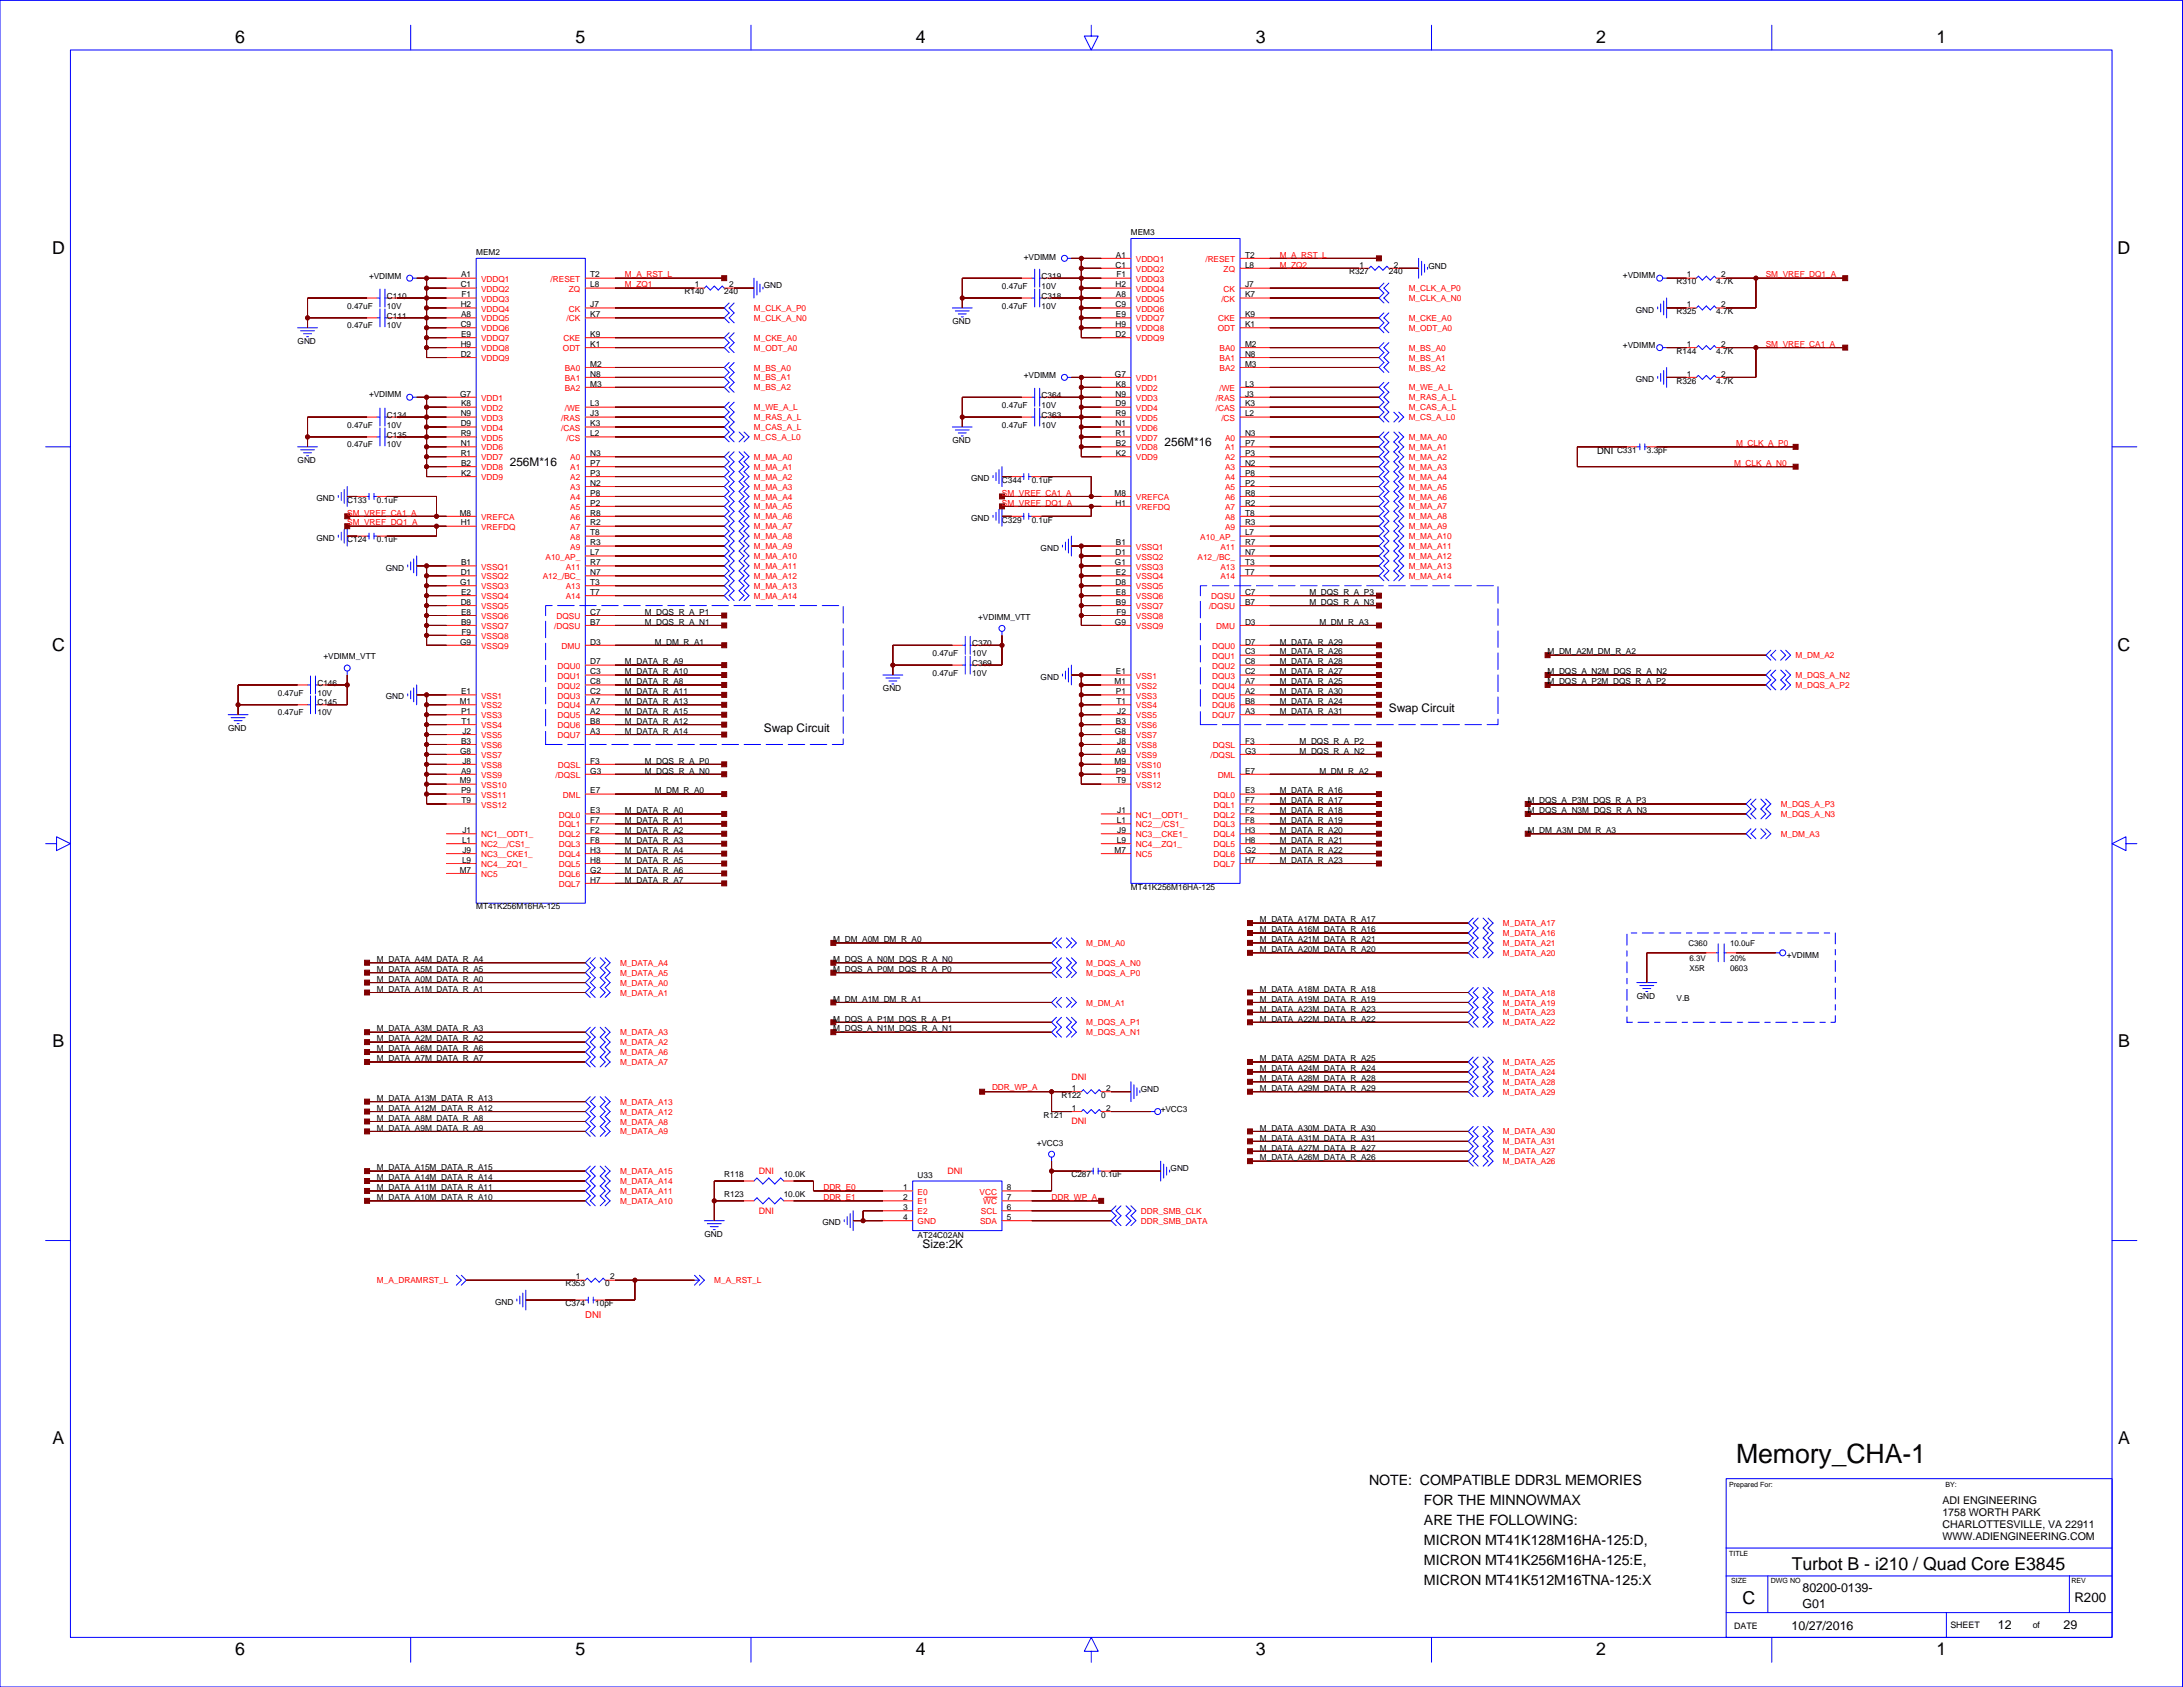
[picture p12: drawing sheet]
<svg xmlns="http://www.w3.org/2000/svg" width="559mm" height="432mm" viewBox="0 0 559 432" stroke-linecap="round" stroke-linejoin="round" font-family="sans-serif">
<defs><g id="words">
<text font-size="6.8" x="444.4" y="374.4">Memory_CHA-1</text>
<g font-size="4.6">
<text x="60.2" y="11.1">6</text>
<text x="147.3" y="11.1">5</text>
<text x="234.4" y="11.1">4</text>
<text x="321.5" y="11.1">3</text>
<text x="408.6" y="11.1">2</text>
<text x="495.7" y="11.1">1</text>
<text x="13.4" y="64.9">D</text>
<text x="542.1" y="64.9">D</text>
<text x="13.4" y="166.5">C</text>
<text x="542.1" y="166.5">C</text>
<text x="13.5" y="268.1">B</text>
<text x="542.2" y="268.1">B</text>
<text x="13.5" y="369.7">A</text>
<text x="542.2" y="369.7">A</text>
<text x="458.6" y="401.8">Turbot B - i210 / Quad Core E3845</text>
<text x="446.1" y="410.6">C</text>
<text x="60.2" y="423.5">6</text>
<text x="147.3" y="423.5">5</text>
<text x="234.4" y="423.5">4</text>
<text x="321.5" y="423.5">3</text>
<text x="408.6" y="423.5">2</text>
<text x="495.7" y="423.5">1</text>
</g>
<g font-size="3.6">
<text x="350.4" y="380.2">NOTE: COMPATIBLE DDR3L MEMORIES</text>
<text x="364.5" y="385.3">FOR THE MINNOWMAX</text>
<text x="364.5" y="395.4">MICRON MT41K128M16HA-125:D,</text>
<text x="364.5" y="390.3">ARE THE FOLLOWING:</text>
<text x="364.5" y="400.5">MICRON MT41K256M16HA-125:E,</text>
<text x="364.5" y="405.6">MICRON MT41K512M16TNA-125:X</text>
</g>
<text font-size="3.4" x="531" y="410">R200</text>
<g font-size="3.2">
<text x="461.4" y="407.5">80200-0139-</text>
<text x="461.4" y="411.5">G01</text>
<text x="458.6" y="417.1">10/27/2016</text>
<text x="511.4" y="416.9">12</text>
<text x="528.2" y="417">29</text>
</g>
<g font-size="3">
<text x="130.5" y="119.2">256M*16</text>
<text x="298.1" y="114.1">256M*16</text>
<text x="355.5" y="182.2">Swap Circuit</text>
<text x="195.5" y="187.3">Swap Circuit</text>
<text x="236.2" y="319.4">Size:2K</text>
</g>
<g font-size="2.7">
<text x="497.2" y="385">ADI ENGINEERING</text>
<text x="497.2" y="388">1758 WORTH PARK</text>
<text x="497.2" y="391.1">CHARLOTTESVILLE, VA 22911</text>
<text x="497.2" y="394.1">WWW.ADIENGINEERING.COM</text>
</g>
<text font-size="2.4" x="408.8" y="116.2">DNI</text>
<text font-size="2.4" fill="#f00" x="149.8" y="337.3">DNI</text>
<g font-size="2.3" fill="#f00">
<text x="274.3" y="276.4">DNI</text>
<text x="274.3" y="287.8">DNI</text>
<text x="194.3" y="300.5">DNI</text>
<text x="242.5" y="300.5">DNI</text>
<text x="194.3" y="310.7">DNI</text>
</g>
<g font-size="2.3">
<text x="443.9" y="417.1">DATE</text>
<text x="499.3" y="416.8">SHEET</text>
<text x="520.3" y="416.8">of</text>
</g>
<g font-size="2.1">
<text x="121.9" y="65.2">MEM2</text>
<text x="285.6" y="65.9">A1</text>
<text x="289.5" y="60.1">MEM3</text>
<text x="318.7" y="65.9">T2</text>
<text x="94.5" y="71.5">+VDIMM</text>
<text x="118" y="71">A1</text>
<text x="151.1" y="71">T2</text>
<text x="262.1" y="66.4">+VDIMM</text>
<text x="266.6" y="71.4">C319</text>
<text x="285.5" y="68.5">C1</text>
<text x="285.8" y="71">F1</text>
<text x="318.7" y="68.5">L8</text>
<text x="345.4" y="70.3">R327</text>
<text x="348" y="68.5">1</text>
<text x="355.5" y="70.3">240</text>
<text x="356.8" y="68.5">2</text>
<text x="365.7" y="68.7">GND</text>
<text x="415.4" y="71.3">+VDIMM</text>
<text x="431.8" y="71">1</text>
<text x="440.6" y="71">2</text>
<text x="99" y="76.4">C110</text>
<text x="117.9" y="73.6">C1</text>
<text x="118.2" y="76.1">F1</text>
<text x="151.1" y="73.6">L8</text>
<text x="175.2" y="75.3">R140</text>
<text x="177.9" y="73.6">1</text>
<text x="185.4" y="75.3">240</text>
<text x="186.6" y="73.6">2</text>
<text x="195.5" y="73.8">GND</text>
<text x="256.5" y="73.9">0.47uF</text>
<text x="266.6" y="73.9">10V</text>
<text x="266.6" y="76.4">C318</text>
<text x="285.5" y="73.6">H2</text>
<text x="285.6" y="76.1">A8</text>
<text x="318.7" y="76.1">K7</text>
<text x="318.7" y="73.6">J7</text>
<text x="429.2" y="72.8">R310</text>
<text x="439.3" y="72.8">4.7K</text>
<text x="88.9" y="79">0.47uF</text>
<text x="99" y="79">10V</text>
<text x="99" y="81.5">C111</text>
<text x="117.9" y="83.7">C9</text>
<text x="117.9" y="78.6">H2</text>
<text x="118" y="81.2">A8</text>
<text x="151.1" y="81.2">K7</text>
<text x="151.1" y="78.6">J7</text>
<text x="243.8" y="83">GND</text>
<text x="256.5" y="79">0.47uF</text>
<text x="266.6" y="79">10V</text>
<text x="285.5" y="83.7">H9</text>
<text x="285.5" y="78.6">C9</text>
<text x="285.6" y="81.2">E9</text>
<text x="318.7" y="83.7">K1</text>
<text x="318.7" y="81.2">K9</text>
<text x="418.8" y="80">GND</text>
<text x="429.2" y="80.4">R325</text>
<text x="431.8" y="78.6">1</text>
<text x="439.3" y="80.4">4.7K</text>
<text x="440.6" y="78.6">2</text>
<text x="76.2" y="88">GND</text>
<text x="88.9" y="84.1">0.47uF</text>
<text x="99" y="84.1">10V</text>
<text x="117.9" y="88.8">H9</text>
<text x="118" y="86.3">E9</text>
<text x="151.1" y="88.8">K1</text>
<text x="151.1" y="86.3">K9</text>
<text x="285.5" y="86.3">D2</text>
<text x="318.7" y="88.8">M2</text>
<text x="415.4" y="89">+VDIMM</text>
<text x="431.8" y="88.8">1</text>
<text x="440.6" y="88.8">2</text>
<text x="117.9" y="91.3">D2</text>
<text x="151.1" y="93.9">M2</text>
<text x="318.7" y="91.3">N8</text>
<text x="318.7" y="93.9">M3</text>
<text x="429.2" y="90.6">R144</text>
<text x="439.3" y="90.6">4.7K</text>
<text x="94.5" y="101.7">+VDIMM</text>
<text x="117.8" y="101.5">G7</text>
<text x="151.1" y="96.4">N8</text>
<text x="151.1" y="98.9">M3</text>
<text x="262.1" y="96.7">+VDIMM</text>
<text x="266.6" y="101.8">C364</text>
<text x="285.4" y="96.4">G7</text>
<text x="285.5" y="101.5">N9</text>
<text x="285.6" y="98.9">K8</text>
<text x="318.7" y="101.5">J3</text>
<text x="318.7" y="98.9">L3</text>
<text x="418.8" y="97.8">GND</text>
<text x="429.2" y="98.2">R326</text>
<text x="431.8" y="96.4">1</text>
<text x="439.3" y="98.2">4.7K</text>
<text x="440.6" y="96.4">2</text>
<text x="99" y="106.9">C134</text>
<text x="117.9" y="106.6">N9</text>
<text x="118" y="104">K8</text>
<text x="151.1" y="106.6">J3</text>
<text x="151.1" y="104">L3</text>
<text x="256.5" y="104.4">0.47uF</text>
<text x="266.6" y="104.4">10V</text>
<text x="266.6" y="106.9">C363</text>
<text x="285.5" y="106.6">R9</text>
<text x="285.5" y="104">D9</text>
<text x="318.7" y="106.6">L2</text>
<text x="318.7" y="104">K3</text>
<text x="88.9" y="109.5">0.47uF</text>
<text x="99" y="109.5">10V</text>
<text x="99" y="112">C135</text>
<text x="117.9" y="111.6">R9</text>
<text x="117.9" y="109.1">D9</text>
<text x="151.1" y="111.6">L2</text>
<text x="151.1" y="109.1">K3</text>
<text x="243.8" y="113.4">GND</text>
<text x="256.5" y="109.5">0.47uF</text>
<text x="266.6" y="109.5">10V</text>
<text x="285.5" y="109.1">N1</text>
<text x="285.5" y="111.6">R1</text>
<text x="318.7" y="111.6">N3</text>
<text x="76.2" y="118.5">GND</text>
<text x="88.9" y="114.5">0.47uF</text>
<text x="99" y="114.5">10V</text>
<text x="117.9" y="114.2">N1</text>
<text x="117.9" y="116.7">R1</text>
<text x="118" y="119.3">B2</text>
<text x="151.1" y="119.3">P7</text>
<text x="151.1" y="116.7">N3</text>
<text x="285.6" y="116.7">K2</text>
<text x="285.6" y="114.2">B2</text>
<text x="318.7" y="119.3">N2</text>
<text x="318.7" y="116.7">P3</text>
<text x="318.7" y="114.2">P7</text>
<text x="413.9" y="116">C331</text>
<text x="421.5" y="116">3.3pF</text>
<text x="118" y="121.8">K2</text>
<text x="151.1" y="124.3">N2</text>
<text x="151.1" y="121.8">P3</text>
<text x="248.6" y="123.2">GND</text>
<text x="256.5" y="123.6">C344</text>
<text x="264.1" y="123.6">0.1uF</text>
<text x="318.7" y="124.3">P2</text>
<text x="318.7" y="121.8">P8</text>
<text x="81" y="128.3">GND</text>
<text x="88.9" y="128.7">C133</text>
<text x="96.5" y="128.7">0.1uF</text>
<text x="117.7" y="132">M8</text>
<text x="151.1" y="132">R8</text>
<text x="151.1" y="129.4">P2</text>
<text x="151.1" y="126.9">P8</text>
<text x="285.3" y="126.9">M8</text>
<text x="285.5" y="129.4">H1</text>
<text x="318.7" y="132">T8</text>
<text x="318.7" y="129.4">R2</text>
<text x="318.7" y="126.9">R8</text>
<text x="117.9" y="134.5">H1</text>
<text x="151.1" y="137">T8</text>
<text x="151.1" y="134.5">R2</text>
<text x="248.6" y="133.3">GND</text>
<text x="256.5" y="133.7">C329</text>
<text x="264.1" y="133.7">0.1uF</text>
<text x="318.7" y="137">L7</text>
<text x="318.7" y="134.5">R3</text>
<text x="81" y="138.4">GND</text>
<text x="88.9" y="138.8">C124</text>
<text x="96.5" y="138.8">0.1uF</text>
<text x="151.1" y="142.1">L7</text>
<text x="151.1" y="139.6">R3</text>
<text x="266.4" y="140.9">GND</text>
<text x="285.5" y="142.1">D1</text>
<text x="285.6" y="139.6">B1</text>
<text x="318.7" y="142.1">N7</text>
<text x="318.7" y="139.6">R7</text>
<text x="98.8" y="146">GND</text>
<text x="117.8" y="149.7">G1</text>
<text x="117.9" y="147.2">D1</text>
<text x="118" y="144.7">B1</text>
<text x="151.1" y="149.7">T3</text>
<text x="151.1" y="147.2">N7</text>
<text x="151.1" y="144.7">R7</text>
<text x="285.4" y="144.7">G1</text>
<text x="285.5" y="149.7">D8</text>
<text x="285.6" y="147.2">E2</text>
<text x="318.7" y="147.2">T7</text>
<text x="318.7" y="144.7">T3</text>
<text x="117.9" y="154.8">D8</text>
<text x="118" y="152.3">E2</text>
<text x="151.1" y="152.3">T7</text>
<text x="285.6" y="154.8">B9</text>
<text x="285.6" y="152.3">E8</text>
<text x="318.7" y="154.8">B7</text>
<text x="318.7" y="152.3">C7</text>
<text x="335.2" y="152.3">M_DQS_R_A_P3</text>
<text x="335.2" y="154.8">M_DQS_R_A_N3</text>
<text x="118" y="159.9">B9</text>
<text x="118" y="157.4">E8</text>
<text x="151.1" y="159.9">B7</text>
<text x="151.1" y="157.4">C7</text>
<text x="165.1" y="157.4">M_DQS_R_A_P1</text>
<text x="165.1" y="159.9">M_DQS_R_A_N1</text>
<text x="250.4" y="158.6">+VDIMM_VTT</text>
<text x="285.4" y="159.9">G9</text>
<text x="285.8" y="157.4">F9</text>
<text x="318.7" y="159.9">D3</text>
<text x="337.7" y="159.9">M_DM_R_A3</text>
<text x="117.8" y="165">G9</text>
<text x="118.2" y="162.4">F9</text>
<text x="151.1" y="165">D3</text>
<text x="167.6" y="165">M_DM_R_A1</text>
<text x="238.7" y="167.9">0.47uF</text>
<text x="248.9" y="167.9">10V</text>
<text x="248.9" y="165.3">C370</text>
<text x="318.7" y="167.5">C3</text>
<text x="318.7" y="165">D7</text>
<text x="327.6" y="167.5">M_DATA_R_A26</text>
<text x="327.6" y="165">M_DATA_R_A29</text>
<text x="396.1" y="167.5">M_DM_A2M_DM_R_A2</text>
<text x="82.8" y="168.8">+VDIMM_VTT</text>
<text x="151.1" y="172.6">C3</text>
<text x="151.1" y="170.1">D7</text>
<text x="160" y="172.6">M_DATA_R_A10</text>
<text x="160" y="170.1">M_DATA_R_A9</text>
<text x="238.7" y="172.9">0.47uF</text>
<text x="248.9" y="172.9">10V</text>
<text x="248.9" y="170.4">C369</text>
<text x="266.4" y="174">GND</text>
<text x="285.6" y="172.6">E1</text>
<text x="318.7" y="172.6">C2</text>
<text x="318.7" y="170.1">C8</text>
<text x="327.6" y="172.6">M_DATA_R_A27</text>
<text x="327.6" y="170.1">M_DATA_R_A28</text>
<text x="396.1" y="172.6">M_DQS_A_N2M_DQS_R_A_N2</text>
<text x="71.1" y="178">0.47uF</text>
<text x="81.3" y="178">10V</text>
<text x="81.3" y="175.5">C146</text>
<text x="98.8" y="179">GND</text>
<text x="118" y="177.7">E1</text>
<text x="151.1" y="177.7">C2</text>
<text x="151.1" y="175.1">C8</text>
<text x="160" y="177.7">M_DATA_R_A11</text>
<text x="160" y="175.1">M_DATA_R_A8</text>
<text x="226" y="176.9">GND</text>
<text x="285.3" y="175.1">M1</text>
<text x="285.6" y="177.7">P1</text>
<text x="318.7" y="177.7">A2</text>
<text x="318.7" y="175.1">A7</text>
<text x="327.6" y="175.1">M_DATA_R_A25</text>
<text x="327.6" y="177.7">M_DATA_R_A30</text>
<text x="396.1" y="175.1">M_DQS_A_P2M_DQS_R_A_P2</text>
<text x="71.1" y="183.1">0.47uF</text>
<text x="81.3" y="183.1">10V</text>
<text x="81.3" y="180.6">C145</text>
<text x="117.7" y="180.2">M1</text>
<text x="118" y="182.7">P1</text>
<text x="118.2" y="185.3">T1</text>
<text x="151.1" y="185.3">B8</text>
<text x="151.1" y="182.7">A2</text>
<text x="151.1" y="180.2">A7</text>
<text x="160" y="182.7">M_DATA_R_A15</text>
<text x="160" y="180.2">M_DATA_R_A13</text>
<text x="160" y="185.3">M_DATA_R_A12</text>
<text x="285.6" y="185.3">B3</text>
<text x="285.8" y="180.2">T1</text>
<text x="286" y="182.7">J2</text>
<text x="318.7" y="182.7">A3</text>
<text x="318.7" y="180.2">B8</text>
<text x="327.6" y="180.2">M_DATA_R_A24</text>
<text x="327.6" y="182.7">M_DATA_R_A31</text>
<text x="58.4" y="187.1">GND</text>
<text x="118" y="190.4">B3</text>
<text x="118.4" y="187.8">J2</text>
<text x="151.1" y="187.8">A3</text>
<text x="160" y="187.8">M_DATA_R_A14</text>
<text x="285.4" y="187.8">G8</text>
<text x="286" y="190.4">J8</text>
<text x="318.7" y="190.4">F3</text>
<text x="332.7" y="190.4">M_DQS_R_A_P2</text>
<text x="117.8" y="192.9">G8</text>
<text x="118" y="198">A9</text>
<text x="118.4" y="195.4">J8</text>
<text x="151.1" y="198">G3</text>
<text x="151.1" y="195.4">F3</text>
<text x="165.1" y="195.4">M_DQS_R_A_P0</text>
<text x="165.1" y="198">M_DQS_R_A_N0</text>
<text x="285.3" y="195.4">M9</text>
<text x="285.6" y="198">P9</text>
<text x="285.6" y="192.9">A9</text>
<text x="318.7" y="198">E7</text>
<text x="318.7" y="192.9">G3</text>
<text x="332.7" y="192.9">M_DQS_R_A_N2</text>
<text x="337.7" y="198">M_DM_R_A2</text>
<text x="117.7" y="200.5">M9</text>
<text x="118" y="203.1">P9</text>
<text x="151.1" y="203.1">E7</text>
<text x="167.6" y="203.1">M_DM_R_A0</text>
<text x="285.8" y="200.5">T9</text>
<text x="318.7" y="203.1">E3</text>
<text x="327.6" y="203.1">M_DATA_R_A16</text>
<text x="118.2" y="205.6">T9</text>
<text x="151.1" y="208.1">E3</text>
<text x="160" y="208.1">M_DATA_R_A0</text>
<text x="286" y="208.1">J1</text>
<text x="318.7" y="208.1">F2</text>
<text x="318.7" y="205.6">F7</text>
<text x="327.6" y="205.6">M_DATA_R_A17</text>
<text x="327.6" y="208.1">M_DATA_R_A18</text>
<text x="391.1" y="205.6">M_DQS_A_P3M_DQS_R_A_P3</text>
<text x="391.1" y="208.1">M_DQS_A_N3M_DQS_R_A_N3</text>
<text x="118.3" y="215.8">L1</text>
<text x="118.4" y="213.2">J1</text>
<text x="151.1" y="213.2">F2</text>
<text x="151.1" y="215.8">F8</text>
<text x="151.1" y="210.7">F7</text>
<text x="160" y="213.2">M_DATA_R_A2</text>
<text x="160" y="215.8">M_DATA_R_A3</text>
<text x="160" y="210.7">M_DATA_R_A1</text>
<text x="285.9" y="215.8">L9</text>
<text x="285.9" y="210.7">L1</text>
<text x="286" y="213.2">J9</text>
<text x="318.7" y="213.2">H3</text>
<text x="318.7" y="215.8">H8</text>
<text x="318.7" y="210.7">F8</text>
<text x="327.6" y="213.2">M_DATA_R_A20</text>
<text x="327.6" y="210.7">M_DATA_R_A19</text>
<text x="327.6" y="215.8">M_DATA_R_A21</text>
<text x="391.1" y="213.2">M_DM_A3M_DM_R_A3</text>
<text x="118.3" y="220.8">L9</text>
<text x="118.4" y="218.3">J9</text>
<text x="151.1" y="218.3">H3</text>
<text x="151.1" y="220.8">H8</text>
<text x="160" y="220.8">M_DATA_R_A5</text>
<text x="160" y="218.3">M_DATA_R_A4</text>
<text x="285.3" y="218.3">M7</text>
<text x="318.7" y="220.8">H7</text>
<text x="318.7" y="218.3">G2</text>
<text x="327.6" y="220.8">M_DATA_R_A23</text>
<text x="327.6" y="218.3">M_DATA_R_A22</text>
<text x="117.7" y="223.4">M7</text>
<text x="151.1" y="225.9">H7</text>
<text x="151.1" y="223.4">G2</text>
<text x="160" y="223.4">M_DATA_R_A6</text>
<text x="160" y="225.9">M_DATA_R_A7</text>
<text x="289.5" y="227.7">MT41K256M16HA-125</text>
<text x="121.9" y="232.8">MT41K256M16HA-125</text>
<text x="322.5" y="236.1">M_DATA_A17M_DATA_R_A17</text>
<text x="322.5" y="238.6">M_DATA_A16M_DATA_R_A16</text>
<text x="213.3" y="241.2">M_DM_A0M_DM_R_A0</text>
<text x="322.5" y="243.7">M_DATA_A20M_DATA_R_A20</text>
<text x="322.5" y="241.2">M_DATA_A21M_DATA_R_A21</text>
<text x="457.3" y="245.3">+VDIMM</text>
<text x="96.5" y="251.3">M_DATA_A0M_DATA_R_A0</text>
<text x="96.5" y="248.8">M_DATA_A5M_DATA_R_A5</text>
<text x="96.5" y="246.2">M_DATA_A4M_DATA_R_A4</text>
<text x="213.3" y="248.8">M_DQS_A_P0M_DQS_R_A_P0</text>
<text x="213.3" y="246.2">M_DQS_A_N0M_DQS_R_A_N0</text>
<text x="96.5" y="253.9">M_DATA_A1M_DATA_R_A1</text>
<text x="213.3" y="256.4">M_DM_A1M_DM_R_A1</text>
<text x="322.5" y="256.4">M_DATA_A19M_DATA_R_A19</text>
<text x="322.5" y="253.9">M_DATA_A18M_DATA_R_A18</text>
<text x="419" y="255.6">GND</text>
<text x="429.2" y="256.1">V.B</text>
<text x="213.3" y="261.5">M_DQS_A_P1M_DQS_R_A_P1</text>
<text x="322.5" y="258.9">M_DATA_A23M_DATA_R_A23</text>
<text x="322.5" y="261.5">M_DATA_A22M_DATA_R_A22</text>
<text x="96.5" y="266.6">M_DATA_A2M_DATA_R_A2</text>
<text x="96.5" y="264">M_DATA_A3M_DATA_R_A3</text>
<text x="96.5" y="269.1">M_DATA_A6M_DATA_R_A6</text>
<text x="213.3" y="264">M_DQS_A_N1M_DQS_R_A_N1</text>
<text x="96.5" y="271.6">M_DATA_A7M_DATA_R_A7</text>
<text x="322.5" y="274.2">M_DATA_A24M_DATA_R_A24</text>
<text x="322.5" y="271.6">M_DATA_A25M_DATA_R_A25</text>
<text x="96.5" y="281.8">M_DATA_A13M_DATA_R_A13</text>
<text x="271.7" y="281">R122</text>
<text x="274.4" y="279.2">1</text>
<text x="281.9" y="281">0</text>
<text x="283.1" y="279.2">2</text>
<text x="292" y="279.5">GND</text>
<text x="322.5" y="279.2">M_DATA_A29M_DATA_R_A29</text>
<text x="322.5" y="276.7">M_DATA_A28M_DATA_R_A28</text>
<text x="96.5" y="284.3">M_DATA_A12M_DATA_R_A12</text>
<text x="96.5" y="286.9">M_DATA_A8M_DATA_R_A8</text>
<text x="267.1" y="286.1">R121</text>
<text x="274.4" y="284.3">1</text>
<text x="281.9" y="286.1">0</text>
<text x="283.1" y="284.3">2</text>
<text x="297.1" y="284.6">+VCC3</text>
<text x="96.5" y="289.4">M_DATA_A9M_DATA_R_A9</text>
<text x="265.4" y="293.2">+VCC3</text>
<text x="322.5" y="289.4">M_DATA_A30M_DATA_R_A30</text>
<text x="322.5" y="291.9">M_DATA_A31M_DATA_R_A31</text>
<text x="96.5" y="299.6">M_DATA_A15M_DATA_R_A15</text>
<text x="299.7" y="299.8">GND</text>
<text x="322.5" y="294.5">M_DATA_A27M_DATA_R_A27</text>
<text x="322.5" y="297">M_DATA_A26M_DATA_R_A26</text>
<text x="96.5" y="302.1">M_DATA_A14M_DATA_R_A14</text>
<text x="96.5" y="304.6">M_DATA_A11M_DATA_R_A11</text>
<text x="185.4" y="301.3">R118</text>
<text x="200.6" y="301.3">10.0K</text>
<text x="231.2" y="304.6">1</text>
<text x="234.9" y="301.6">U33</text>
<text x="257.8" y="304.6">8</text>
<text x="274.3" y="301.3">C287</text>
<text x="281.9" y="301.3">0.1uF</text>
<text x="96.5" y="307.2">M_DATA_A10M_DATA_R_A10</text>
<text x="185.4" y="306.4">R123</text>
<text x="200.6" y="306.4">10.0K</text>
<text x="231.2" y="309.7">3</text>
<text x="231.2" y="307.2">2</text>
<text x="257.8" y="307.2">7</text>
<text x="257.8" y="309.7">6</text>
<text x="180.3" y="316.6">GND</text>
<text x="210.5" y="313.6">GND</text>
<text x="231.2" y="312.3">4</text>
<text x="234.9" y="316.8">AT24C02AN</text>
<text x="257.8" y="312.3">5</text>
<text x="144.7" y="329.3">R353</text>
<text x="147.4" y="327.5">1</text>
<text x="154.9" y="329.3">0</text>
<text x="156.2" y="327.5">2</text>
<text x="126.7" y="333.9">GND</text>
<text x="144.7" y="334.4">C374</text>
<text x="152.4" y="334.4">10pF</text>
</g>
<g font-size="2.1" fill="#f00">
<text x="327.6" y="65.9">M_A_RST_L</text>
<text x="160" y="71">M_A_RST_L</text>
<text x="290.8" y="67.1">VDDQ1</text>
<text x="290.8" y="69.6">VDDQ2</text>
<text x="308.6" y="67.1">/RESET</text>
<text x="313.2" y="69.6">ZQ</text>
<text x="327.6" y="68.5">M_ZQ2</text>
<text x="452" y="71">SM_VREF_DQ1_A</text>
<text x="123.2" y="72.1">VDDQ1</text>
<text x="123.2" y="74.7">VDDQ2</text>
<text x="123.2" y="77.2">VDDQ3</text>
<text x="141" y="72.1">/RESET</text>
<text x="145.6" y="74.7">ZQ</text>
<text x="160" y="73.6">M_ZQ1</text>
<text x="290.8" y="74.7">VDDQ4</text>
<text x="290.8" y="77.2">VDDQ5</text>
<text x="290.8" y="72.1">VDDQ3</text>
<text x="312.6" y="77.2">/CK</text>
<text x="313.2" y="74.7">CK</text>
<text x="360.6" y="74.5">M_CLK_A_P0</text>
<text x="360.6" y="77.1">M_CLK_A_N0</text>
<text x="123.2" y="79.7">VDDQ4</text>
<text x="123.2" y="82.3">VDDQ5</text>
<text x="145" y="82.3">/CK</text>
<text x="145.6" y="79.7">CK</text>
<text x="193" y="79.6">M_CLK_A_P0</text>
<text x="193" y="82.1">M_CLK_A_N0</text>
<text x="290.8" y="79.7">VDDQ6</text>
<text x="290.8" y="82.3">VDDQ7</text>
<text x="311.8" y="82.3">CKE</text>
<text x="360.6" y="82.1">M_CKE_A0</text>
<text x="123.2" y="84.8">VDDQ6</text>
<text x="123.2" y="87.4">VDDQ7</text>
<text x="123.2" y="89.9">VDDQ8</text>
<text x="144.1" y="89.9">ODT</text>
<text x="144.2" y="87.4">CKE</text>
<text x="193" y="89.8">M_ODT_A0</text>
<text x="193" y="87.2">M_CKE_A0</text>
<text x="290.8" y="87.4">VDDQ9</text>
<text x="290.8" y="84.8">VDDQ8</text>
<text x="311.7" y="84.8">ODT</text>
<text x="312.2" y="89.9">BA0</text>
<text x="360.6" y="84.7">M_ODT_A0</text>
<text x="360.6" y="89.8">M_BS_A0</text>
<text x="452" y="88.8">SM_VREF_CA1_A</text>
<text x="123.2" y="92.4">VDDQ9</text>
<text x="144.6" y="95">BA0</text>
<text x="193" y="94.8">M_BS_A0</text>
<text x="312.2" y="95">BA2</text>
<text x="312.2" y="92.4">BA1</text>
<text x="360.6" y="94.8">M_BS_A2</text>
<text x="360.6" y="92.3">M_BS_A1</text>
<text x="144.6" y="100.1">BA2</text>
<text x="144.6" y="97.5">BA1</text>
<text x="193" y="99.9">M_BS_A2</text>
<text x="193" y="97.4">M_BS_A1</text>
<text x="290.8" y="97.5">VDD1</text>
<text x="290.8" y="100.1">VDD2</text>
<text x="312.2" y="100.1">/WE</text>
<text x="360.6" y="99.9">M_WE_A_L</text>
<text x="123.2" y="102.6">VDD1</text>
<text x="123.2" y="105.1">VDD2</text>
<text x="123.2" y="107.7">VDD3</text>
<text x="143.6" y="107.7">/RAS</text>
<text x="144.6" y="105.1">/WE</text>
<text x="193" y="107.5">M_RAS_A_L</text>
<text x="193" y="105">M_WE_A_L</text>
<text x="290.8" y="105.1">VDD4</text>
<text x="290.8" y="102.6">VDD3</text>
<text x="290.8" y="107.7">VDD5</text>
<text x="311.2" y="102.6">/RAS</text>
<text x="311.2" y="105.1">/CAS</text>
<text x="312.6" y="107.7">/CS</text>
<text x="360.6" y="105">M_CAS_A_L</text>
<text x="360.6" y="102.5">M_RAS_A_L</text>
<text x="360.6" y="107.5">M_CS_A_L0</text>
<text x="123.2" y="110.2">VDD4</text>
<text x="123.2" y="112.8">VDD5</text>
<text x="143.6" y="110.2">/CAS</text>
<text x="145" y="112.8">/CS</text>
<text x="193" y="110.1">M_CAS_A_L</text>
<text x="193" y="112.6">M_CS_A_L0</text>
<text x="290.8" y="112.8">VDD7</text>
<text x="290.8" y="110.2">VDD6</text>
<text x="313.6" y="112.8">A0</text>
<text x="360.6" y="112.6">M_MA_A0</text>
<text x="123.2" y="117.8">VDD7</text>
<text x="123.2" y="115.3">VDD6</text>
<text x="146" y="117.8">A0</text>
<text x="193" y="117.7">M_MA_A0</text>
<text x="290.8" y="115.3">VDD8</text>
<text x="290.8" y="117.8">VDD9</text>
<text x="313.6" y="115.3">A1</text>
<text x="313.6" y="117.8">A2</text>
<text x="360.6" y="117.7">M_MA_A2</text>
<text x="360.6" y="115.2">M_MA_A1</text>
<text x="443.9" y="119.3">M_CLK_A_N0</text>
<text x="444.4" y="114.2">M_CLK_A_P0</text>
<text x="123.2" y="120.4">VDD8</text>
<text x="123.2" y="122.9">VDD9</text>
<text x="146" y="120.4">A1</text>
<text x="146" y="122.9">A2</text>
<text x="146" y="125.5">A3</text>
<text x="193" y="125.3">M_MA_A3</text>
<text x="193" y="122.8">M_MA_A2</text>
<text x="193" y="120.2">M_MA_A1</text>
<text x="313.6" y="120.4">A3</text>
<text x="313.6" y="122.9">A4</text>
<text x="313.6" y="125.5">A5</text>
<text x="360.6" y="120.2">M_MA_A3</text>
<text x="360.6" y="125.3">M_MA_A5</text>
<text x="360.6" y="122.8">M_MA_A4</text>
<text x="88.9" y="132">SM_VREF_CA1_A</text>
<text x="146" y="128">A4</text>
<text x="146" y="130.5">A5</text>
<text x="193" y="130.4">M_MA_A5</text>
<text x="193" y="127.9">M_MA_A4</text>
<text x="256.5" y="126.9">SM_VREF_CA1_A</text>
<text x="256.5" y="129.4">SM_VREF_DQ1_A</text>
<text x="290.8" y="128">VREFCA</text>
<text x="290.8" y="130.5">VREFDQ</text>
<text x="313.6" y="128">A6</text>
<text x="313.6" y="130.5">A7</text>
<text x="360.6" y="130.4">M_MA_A7</text>
<text x="360.6" y="127.9">M_MA_A6</text>
<text x="88.9" y="134.5">SM_VREF_DQ1_A</text>
<text x="123.2" y="133.1">VREFCA</text>
<text x="123.2" y="135.6">VREFDQ</text>
<text x="146" y="133.1">A6</text>
<text x="146" y="135.6">A7</text>
<text x="193" y="135.5">M_MA_A7</text>
<text x="193" y="132.9">M_MA_A6</text>
<text x="313.6" y="133.1">A8</text>
<text x="313.6" y="135.6">A9</text>
<text x="360.6" y="135.5">M_MA_A9</text>
<text x="360.6" y="132.9">M_MA_A8</text>
<text x="139.7" y="143.2">A10_AP_</text>
<text x="146" y="138.2">A8</text>
<text x="146" y="140.7">A9</text>
<text x="193" y="143.1">M_MA_A10</text>
<text x="193" y="140.6">M_MA_A9</text>
<text x="193" y="138">M_MA_A8</text>
<text x="290.8" y="140.7">VSSQ1</text>
<text x="290.8" y="143.2">VSSQ2</text>
<text x="306.6" y="143.2">A12_/BC_</text>
<text x="307.3" y="138.2">A10_AP_</text>
<text x="312.4" y="140.7">A11</text>
<text x="360.6" y="138">M_MA_A10</text>
<text x="360.6" y="143.1">M_MA_A12</text>
<text x="360.6" y="140.6">M_MA_A11</text>
<text x="123.2" y="145.8">VSSQ1</text>
<text x="123.2" y="148.3">VSSQ2</text>
<text x="139" y="148.3">A12_/BC_</text>
<text x="144.8" y="145.8">A11</text>
<text x="193" y="148.2">M_MA_A12</text>
<text x="193" y="145.6">M_MA_A11</text>
<text x="290.8" y="145.8">VSSQ3</text>
<text x="290.8" y="148.3">VSSQ4</text>
<text x="312.4" y="145.8">A13</text>
<text x="312.4" y="148.3">A14</text>
<text x="360.6" y="148.2">M_MA_A14</text>
<text x="360.6" y="145.6">M_MA_A13</text>
<text x="123.2" y="150.9">VSSQ3</text>
<text x="123.2" y="153.4">VSSQ4</text>
<text x="123.2" y="155.9">VSSQ5</text>
<text x="144.8" y="150.9">A13</text>
<text x="144.8" y="153.4">A14</text>
<text x="193" y="153.3">M_MA_A14</text>
<text x="193" y="150.7">M_MA_A13</text>
<text x="290.8" y="150.9">VSSQ5</text>
<text x="290.8" y="153.4">VSSQ6</text>
<text x="290.8" y="155.9">VSSQ7</text>
<text x="309.5" y="155.9">/DQSU</text>
<text x="310.1" y="153.4">DQSU</text>
<text x="123.2" y="158.5">VSSQ6</text>
<text x="123.2" y="161">VSSQ7</text>
<text x="141.9" y="161">/DQSU</text>
<text x="142.5" y="158.5">DQSU</text>
<text x="290.8" y="158.5">VSSQ8</text>
<text x="290.8" y="161">VSSQ9</text>
<text x="311.4" y="161">DMU</text>
<text x="123.2" y="163.6">VSSQ8</text>
<text x="123.2" y="166.1">VSSQ9</text>
<text x="143.8" y="166.1">DMU</text>
<text x="310.3" y="166.1">DQU0</text>
<text x="142.7" y="171.2">DQU0</text>
<text x="142.7" y="173.7">DQU1</text>
<text x="290.8" y="173.7">VSS1</text>
<text x="310.3" y="168.6">DQU1</text>
<text x="310.3" y="171.2">DQU2</text>
<text x="310.3" y="173.7">DQU3</text>
<text x="459.6" y="173.6">M_DQS_A_N2</text>
<text x="459.6" y="168.5">M_DM_A2</text>
<text x="123.2" y="178.8">VSS1</text>
<text x="142.7" y="176.2">DQU2</text>
<text x="142.7" y="178.8">DQU3</text>
<text x="290.8" y="176.2">VSS2</text>
<text x="290.8" y="178.8">VSS3</text>
<text x="310.3" y="176.2">DQU4</text>
<text x="310.3" y="178.8">DQU5</text>
<text x="459.6" y="176.1">M_DQS_A_P2</text>
<text x="123.2" y="181.3">VSS2</text>
<text x="123.2" y="183.9">VSS3</text>
<text x="142.7" y="181.3">DQU4</text>
<text x="142.7" y="183.9">DQU5</text>
<text x="290.8" y="181.3">VSS4</text>
<text x="290.8" y="183.9">VSS5</text>
<text x="310.3" y="181.3">DQU6</text>
<text x="310.3" y="183.9">DQU7</text>
<text x="123.2" y="186.4">VSS4</text>
<text x="123.2" y="188.9">VSS5</text>
<text x="123.2" y="191.5">VSS6</text>
<text x="142.7" y="186.4">DQU6</text>
<text x="142.7" y="188.9">DQU7</text>
<text x="290.8" y="186.4">VSS6</text>
<text x="290.8" y="188.9">VSS7</text>
<text x="290.8" y="191.5">VSS8</text>
<text x="310.4" y="191.5">DQSL</text>
<text x="123.2" y="194">VSS7</text>
<text x="123.2" y="196.6">VSS8</text>
<text x="142.8" y="196.6">DQSL</text>
<text x="290.8" y="194">VSS9</text>
<text x="290.8" y="196.6">VSS10</text>
<text x="309.8" y="194">/DQSL</text>
<text x="123.2" y="199.1">VSS9</text>
<text x="123.2" y="201.6">VSS10</text>
<text x="142.2" y="199.1">/DQSL</text>
<text x="290.8" y="199.1">VSS11</text>
<text x="290.8" y="201.6">VSS12</text>
<text x="311.7" y="199.1">DML</text>
<text x="123.2" y="204.2">VSS11</text>
<text x="123.2" y="206.7">VSS12</text>
<text x="143" y="209.3">DQL0</text>
<text x="144.1" y="204.2">DML</text>
<text x="290.8" y="209.3">NC1__ODT1_</text>
<text x="310.6" y="206.7">DQL1</text>
<text x="310.6" y="209.3">DQL2</text>
<text x="310.6" y="204.2">DQL0</text>
<text x="455.8" y="206.6">M_DQS_A_P3</text>
<text x="455.8" y="209.1">M_DQS_A_N3</text>
<text x="123.2" y="214.3">NC1__ODT1_</text>
<text x="143" y="211.8">DQL1</text>
<text x="143" y="214.3">DQL2</text>
<text x="290.8" y="211.8">NC2__/CS1_</text>
<text x="290.8" y="214.3">NC3__CKE1_</text>
<text x="310.6" y="211.8">DQL3</text>
<text x="310.6" y="214.3">DQL4</text>
<text x="455.8" y="214.2">M_DM_A3</text>
<text x="123.2" y="216.9">NC2__/CS1_</text>
<text x="123.2" y="219.4">NC3__CKE1_</text>
<text x="123.2" y="222">NC4__ZQ1_</text>
<text x="143" y="216.9">DQL3</text>
<text x="143" y="222">DQL5</text>
<text x="143" y="219.4">DQL4</text>
<text x="290.8" y="216.9">NC4__ZQ1_</text>
<text x="290.8" y="219.4">NC5</text>
<text x="310.6" y="219.4">DQL6</text>
<text x="310.6" y="216.9">DQL5</text>
<text x="310.6" y="222">DQL7</text>
<text x="123.2" y="224.5">NC5</text>
<text x="143" y="224.5">DQL6</text>
<text x="143" y="227">DQL7</text>
<text x="384.7" y="237.1">M_DATA_A17</text>
<text x="384.7" y="239.6">M_DATA_A16</text>
<text x="278.1" y="242.1">M_DM_A0</text>
<text x="384.7" y="244.7">M_DATA_A20</text>
<text x="384.7" y="242.1">M_DATA_A21</text>
<text x="158.7" y="249.7">M_DATA_A5</text>
<text x="158.7" y="247.2">M_DATA_A4</text>
<text x="278.1" y="249.7">M_DQS_A_P0</text>
<text x="278.1" y="247.2">M_DQS_A_N0</text>
<text x="158.7" y="254.8">M_DATA_A1</text>
<text x="158.7" y="252.3">M_DATA_A0</text>
<text x="278.1" y="257.4">M_DM_A1</text>
<text x="384.7" y="257.4">M_DATA_A19</text>
<text x="384.7" y="254.8">M_DATA_A18</text>
<text x="278.1" y="262.4">M_DQS_A_P1</text>
<text x="384.7" y="259.9">M_DATA_A23</text>
<text x="384.7" y="262.4">M_DATA_A22</text>
<text x="158.7" y="267.5">M_DATA_A2</text>
<text x="158.7" y="265">M_DATA_A3</text>
<text x="278.1" y="265">M_DQS_A_N1</text>
<text x="158.7" y="270.1">M_DATA_A6</text>
<text x="158.7" y="272.6">M_DATA_A7</text>
<text x="384.7" y="275.1">M_DATA_A24</text>
<text x="384.7" y="272.6">M_DATA_A25</text>
<text x="253.9" y="279">DDR_WP_A</text>
<text x="384.7" y="280.2">M_DATA_A29</text>
<text x="384.7" y="277.7">M_DATA_A28</text>
<text x="158.7" y="282.8">M_DATA_A13</text>
<text x="158.7" y="285.3">M_DATA_A12</text>
<text x="158.7" y="287.8">M_DATA_A8</text>
<text x="158.7" y="290.4">M_DATA_A9</text>
<text x="384.7" y="290.4">M_DATA_A30</text>
<text x="384.7" y="292.9">M_DATA_A31</text>
<text x="384.7" y="295.5">M_DATA_A27</text>
<text x="384.7" y="298">M_DATA_A26</text>
<text x="158.7" y="300.5">M_DATA_A15</text>
<text x="158.7" y="303.1">M_DATA_A14</text>
<text x="158.7" y="305.6">M_DATA_A11</text>
<text x="210.8" y="304.6">DDR_E0</text>
<text x="234.9" y="305.8">E0</text>
<text x="250.8" y="305.8">VCC</text>
<text x="158.7" y="308.2">M_DATA_A10</text>
<text x="210.8" y="307.2">DDR_E1</text>
<text x="234.9" y="308.3">E1</text>
<text x="234.9" y="310.8">E2</text>
<text x="251.1" y="310.8">SCL</text>
<text x="251.7" y="308.3">WC</text>
<text x="269.2" y="307.2">DDR_WP_A</text>
<text x="292" y="310.7">DDR_SMB_CLK</text>
<text x="234.9" y="313.4">GND</text>
<text x="250.9" y="313.4">SDA</text>
<text x="292" y="313.2">DDR_SMB_DATA</text>
<text x="96.5" y="328.5">M_A_DRAMRST_L</text>
<text x="182.8" y="328.5">M_A_RST_L</text>
</g>
<g font-size="2">
<text x="432.2" y="242.1">C360</text>
<text x="432.5" y="246">6.3V</text>
<text x="442.9" y="242.1">10.0uF</text>
<text x="442.9" y="246">20%</text>
<text x="432.5" y="248.5">X5R</text>
<text x="442.9" y="248.5">0603</text>
</g>
<g font-size="1.8">
<text x="442.6" y="380.6">Prepared For:</text>
<text x="498" y="380.6">BY:</text>
<text x="442.6" y="398.4">TITLE</text>
<text x="443.1" y="405.2">SIZE</text>
<text x="453.3" y="405.2">DWG NO</text>
<text x="530.2" y="405.2">REV</text>
</g>
</g></defs>
<g fill="none" stroke="#00f" stroke-width=".26">
<path d="M0 .1h558.7v431.7h-558.7zM18 12.8h522.6v406.3h-522.6zM105.1 6.4v6.4M192.2 6.4v6.4M279.3 6.4v2.8h1.8l-1.8 3.6-1.7-3.6h1.7M366.4 6.4v6.4M453.5 6.4v6.4M96.5 76.3h.8M97.3 74v4.6M97.3 79.1v4.5M98.5 76.3h.5M98.5 74v4.6"/>
<path d="M98.5 79.1v4.5M105.6 71.2h1.1M121.9 66.1h27.9v165.1h-27.9zM180.3 73.7l.5-.5 1 1 1-1 1.1 1 1-1 .5 .5M186.6 77.6l-1.2 1.2 1.2 1.3-1.2 1.3 1.2 1.2M187.9 77.6l-1.3 1.2 1.3 1.3-1.3 1.3 1.3 1.2M193 71.2v5.1M193.8 72v3.5M194.5 72.7v2.1M195.3 73.5v.5M243.8 78.8h5.1M244.5 79.6h3.6"/>
<path d="M264.1 76.3h.8M264.1 71.2h.8M264.9 68.9v4.6M264.9 74v4.6M266.1 76.3h.5M266.1 68.9v4.6M266.1 74v4.6M266.1 71.2h.5M273.2 66.1h1.1M289.5 61h27.9v165.1h-27.9zM350.4 68.7l.5-.5 1.1 1 1-1 1 1 1-1 .5 .5M354.2 72.5l-1.2 1.2 1.2 1.3-1.2 1.3 1.2 1.3"/>
<path d="M355.5 72.5l-1.3 1.2 1.3 1.3-1.3 1.3 1.3 1.3M363.1 66.1v5.1M363.9 66.9v3.5M364.7 67.6v2.1M365.4 68.4v.5M424.3 78.6v.5M425.1 77.8v2M425.6 71.2h1M425.9 77v3.6M426.6 76.3v5.1M434.2 71.2l.5-.5 1.1 1 1-1 1 1 1-1 .5 .5M434.2 78.8l.5-.5 1.1 1 1-1 1 1 1-1 .5 .5"/>
<path d="M76.2 83.9h5.1M76.9 84.7h3.6M77.7 85.4h2M78.5 86.2h.5M96.5 81.4h.8M98.5 81.4h.5M186.6 85.2l-1.2 1.2 1.2 1.3-1.2 1.3 1.2 1.2M186.6 92.8l-1.2 1.3 1.2 1.2-1.2 1.3 1.2 1.3-1.2 1.2 1.2 1.3M187.9 85.2l-1.3 1.2 1.3 1.3-1.3 1.3 1.3 1.2M187.9 92.8l-1.3 1.3 1.3 1.2-1.3 1.3 1.3 1.3-1.3 1.2 1.3 1.3M245.3 80.3h2M246.1 81.1h.5"/>
<path d="M264.9 99.4v4.6M266.1 99.4v4.6M273.2 96.6h1.1M354.2 97.9l-1.2 1.2 1.2 1.3-1.2 1.3 1.2 1.2-1.2 1.3 1.2 1.3-1.2 1.3 1.2 1.2M354.2 80.1l-1.2 1.3 1.2 1.2-1.2 1.3 1.2 1.3M354.2 87.7l-1.2 1.3 1.2 1.2-1.2 1.3 1.2 1.3-1.2 1.3 1.2 1.2M355.5 97.9l-1.3 1.2 1.3 1.3-1.3 1.3 1.3 1.2-1.3 1.3 1.3 1.3-1.3 1.3 1.3 1.2M355.5 80.1l-1.3 1.3 1.3 1.2-1.3 1.3 1.3 1.3M355.5 87.7l-1.3 1.3 1.3 1.2-1.3 1.3 1.3 1.3-1.3 1.3 1.3 1.2M424.3 96.3v.6M425.1 95.6v2M425.6 89h1"/>
<path d="M425.9 94.8v3.6M426.6 94.1v5M434.2 89l.5-.5 1.1 1 1-1 1 1 1-1 .5 .5M434.2 96.6l.5-.5 1.1 1 1-1 1 1 1-1 .5 .5M11.7 114.4h6.3M76.2 114.4h5.1M76.9 115.1h3.6M77.7 115.9h2M78.5 116.7h.5M96.5 106.8h.8M96.5 111.8h.8M97.3 104.5v4.5"/>
<path d="M97.3 109.5v4.6M98.5 104.5v4.5M98.5 109.5v4.6M98.5 106.8h.5M98.5 111.8h.5M105.6 101.7h1.1M186.6 102.9l-1.2 1.3 1.2 1.3-1.2 1.3 1.2 1.2-1.2 1.3 1.2 1.3-1.2 1.2 1.2 1.3M186.6 115.6l-1.2 1.3 1.2 1.3-1.2 1.3 1.2 1.2-1.2 1.3 1.2 1.3-1.2 1.2 1.2 1.3-1.2 1.3 1.2 1.2-1.2 1.3 1.2 1.3-1.2 1.2 1.2 1.3-1.2 1.3 1.2 1.3-1.2 1.2 1.2 1.3-1.2 1.3 1.2 1.2-1.2 1.3 1.2 1.3-1.2 1.2 1.2 1.3-1.2 1.3 1.2 1.3-1.2 1.2 1.2 1.3-1.2 1.3 1.2 1.2M187.9 102.9l-1.3 1.3 1.3 1.3-1.3 1.3 1.3 1.2-1.3 1.3 1.3 1.3-1.3 1.2 1.3 1.3M187.9 115.6l-1.3 1.3 1.3 1.3-1.3 1.3 1.3 1.2-1.3 1.3 1.3 1.3-1.3 1.2 1.3 1.3-1.3 1.3 1.3 1.2-1.3 1.3 1.3 1.3-1.3 1.2 1.3 1.3-1.3 1.3 1.3 1.3-1.3 1.2 1.3 1.3-1.3 1.3 1.3 1.2-1.3 1.3 1.3 1.3-1.3 1.2 1.3 1.3-1.3 1.3 1.3 1.3-1.3 1.2 1.3 1.3-1.3 1.3 1.3 1.2M189.2 110.6l1.3 1.2-1.3 1.3M189.2 115.6l1.3 1.3-1.3 1.3 1.3 1.3-1.3 1.2 1.3 1.3-1.3 1.3 1.3 1.2-1.3 1.3 1.3 1.3-1.3 1.2 1.3 1.3-1.3 1.3 1.3 1.2-1.3 1.3 1.3 1.3-1.3 1.3 1.3 1.2-1.3 1.3 1.3 1.3-1.3 1.2 1.3 1.3-1.3 1.3 1.3 1.2-1.3 1.3 1.3 1.3-1.3 1.3 1.3 1.2-1.3 1.3 1.3 1.3-1.3 1.2"/>
<path d="M190.5 110.6l1.2 1.2-1.2 1.3M190.5 115.6l1.2 1.3-1.2 1.3 1.2 1.3-1.2 1.2 1.2 1.3-1.2 1.3 1.2 1.2-1.2 1.3 1.2 1.3-1.2 1.2 1.2 1.3-1.2 1.3 1.2 1.2-1.2 1.3 1.2 1.3-1.2 1.3 1.2 1.2-1.2 1.3 1.2 1.3-1.2 1.2 1.2 1.3-1.2 1.3 1.2 1.2-1.2 1.3 1.2 1.3-1.2 1.3 1.2 1.2-1.2 1.3 1.2 1.3-1.2 1.2M243.8 109.3h5.1M244.5 110.1h3.6M245.3 110.8h2M246.1 111.6h.5M256.5 119.5v5M264.1 101.7h.8M264.1 106.8h.8M264.9 104.5v4.5M266.1 101.7h.5M266.1 104.5v4.5"/>
<path d="M266.1 106.8h.5M354.2 110.6l-1.2 1.2 1.2 1.3-1.2 1.3 1.2 1.2-1.2 1.3 1.2 1.3-1.2 1.3 1.2 1.2-1.2 1.3 1.2 1.3-1.2 1.2 1.2 1.3-1.2 1.3 1.2 1.2-1.2 1.3 1.2 1.3-1.2 1.2 1.2 1.3-1.2 1.3 1.2 1.3-1.2 1.2 1.2 1.3-1.2 1.3 1.2 1.2-1.2 1.3 1.2 1.3-1.2 1.2 1.2 1.3-1.2 1.3 1.2 1.3M355.5 110.6l-1.3 1.2 1.3 1.3-1.3 1.3 1.3 1.2-1.3 1.3 1.3 1.3-1.3 1.3 1.3 1.2-1.3 1.3 1.3 1.3-1.3 1.2 1.3 1.3-1.3 1.3 1.3 1.2-1.3 1.3 1.3 1.3-1.3 1.2 1.3 1.3-1.3 1.3 1.3 1.3-1.3 1.2 1.3 1.3-1.3 1.3 1.3 1.2-1.3 1.3 1.3 1.3-1.3 1.2 1.3 1.3-1.3 1.3 1.3 1.3M356.8 110.6l1.3 1.2-1.3 1.3 1.3 1.3-1.3 1.2 1.3 1.3-1.3 1.3 1.3 1.3-1.3 1.2 1.3 1.3-1.3 1.3 1.3 1.2-1.3 1.3 1.3 1.3-1.3 1.2 1.3 1.3-1.3 1.3 1.3 1.2-1.3 1.3 1.3 1.3-1.3 1.3 1.3 1.2-1.3 1.3 1.3 1.3-1.3 1.2 1.3 1.3-1.3 1.3 1.3 1.2-1.3 1.3 1.3 1.3-1.3 1.3M356.8 105.5l1.3 1.3-1.3 1.2M358.1 105.5l1.2 1.3-1.2 1.2M358.1 110.6l1.2 1.2-1.2 1.3 1.2 1.3-1.2 1.2 1.2 1.3-1.2 1.3 1.2 1.3-1.2 1.2 1.2 1.3-1.2 1.3 1.2 1.2-1.2 1.3 1.2 1.3-1.2 1.2 1.2 1.3-1.2 1.3 1.2 1.2-1.2 1.3 1.2 1.3-1.2 1.3 1.2 1.2-1.2 1.3 1.2 1.3-1.2 1.2 1.2 1.3-1.2 1.3 1.2 1.2-1.2 1.3 1.2 1.3-1.2 1.3M419 114.4h.8M419.8 113.6v1.5M421 113.6v1.5M421 114.4h.5M540.6 114.4h6.4"/>
<path d="M86.6 126.8v.5M86.6 137v.5M87.4 126.1v2M87.4 136.2v2M88.1 125.3v3.5M88.1 135.4v3.6M88.9 124.5v5.1M88.9 134.7v5.1M94 127.1h.5M94 137.2h.5M94.5 126.3v1.5M94.5 136.5v1.5"/>
<path d="M95.7 126.3v1.5M95.7 136.5v1.5M95.7 127.1h.8M95.7 137.2h.8M254.2 121.7v.5M254.2 131.9v.5M255 121v2M255 131.1v2.1M255.7 120.2v3.6M255.7 130.4v3.5M256.5 129.6v5.1M261.6 122h.5"/>
<path d="M261.6 132.1h.5M262.1 121.2v1.6M262.1 131.4v1.5M263.3 121.2v1.6M263.3 131.4v1.5M263.3 122h.8M263.3 132.1h.8M272 139.5v.5M272.7 138.8v2M273.5 138v3.5M274.3 137.2v5.1M104.4 144.6v.5"/>
<path d="M105.1 143.8v2.1M105.9 143.1v3.5M106.7 142.3v5.1M78.7 175.3h.8M79.5 173v4.6M79.5 178.1v4.6M80.8 175.3h.5M80.8 173v4.6M80.8 178.1v4.6M88.9 171.8v1M104.4 177.6v.5M105.1 176.8v2.1"/>
<path d="M105.9 176.1v3.5M106.7 175.3v5.1M226 172.8h5.1M226.8 173.5h3.5M227.5 174.3h2.1M228.3 175.1h.5M246.3 165.2h.8M246.3 170.2h.8M247.1 162.9v4.5M247.1 168v4.5M248.4 165.2h.5M248.4 162.9v4.5"/>
<path d="M248.4 168v4.5M248.4 170.2h.5M256.5 161.6v1M272 172.5v.5M272.7 171.8v2M273.5 171v3.6M274.3 170.2v5.1M453.3 166.4l-1.3 1.3 1.3 1.3M453.3 171.5l-1.3 1.3 1.3 1.2-1.3 1.3 1.3 1.3M454.6 166.4l-1.3 1.3 1.3 1.3M454.6 171.5l-1.3 1.3 1.3 1.2-1.3 1.3 1.3 1.3M455.8 166.4l1.3 1.3-1.3 1.3"/>
<path d="M455.8 171.5l1.3 1.3-1.3 1.2 1.3 1.3-1.3 1.3M457.1 171.5l1.3 1.3-1.3 1.2 1.3 1.3-1.3 1.3M457.1 166.4l1.3 1.3-1.3 1.3M58.4 182.9h5.1M59.2 183.7h3.5M59.9 184.5h2.1M60.7 185.2h.5M78.7 180.4h.8M80.8 180.4h.5M11.7 215.9h2.8v-1.7l3.5 1.7-3.5 1.8v-1.8M448.2 204.5l-1.3 1.3 1.3 1.3-1.3 1.2 1.3 1.3M448.2 212.1l-1.3 1.3 1.3 1.3"/>
<path d="M449.5 204.5l-1.3 1.3 1.3 1.3-1.3 1.2 1.3 1.3M449.5 212.1l-1.3 1.3 1.3 1.3M450.7 212.1l1.3 1.3-1.3 1.3M450.7 204.5l1.3 1.3-1.3 1.3 1.3 1.2-1.3 1.3M452 212.1l1.3 1.3-1.3 1.3M452 204.5l1.3 1.3-1.3 1.3 1.3 1.2-1.3 1.3M544.2 215.9v-1.7l-3.6 1.7 3.6 1.8v-1.8h2.8M377.1 235l-1.3 1.3 1.3 1.2-1.3 1.3 1.3 1.3-1.3 1.2 1.3 1.3-1.3 1.3 1.3 1.3M378.4 235l-1.3 1.3 1.3 1.2-1.3 1.3 1.3 1.3-1.3 1.2 1.3 1.3-1.3 1.3 1.3 1.3M379.6 235l1.3 1.3-1.3 1.2 1.3 1.3-1.3 1.3 1.3 1.2-1.3 1.3 1.3 1.3-1.3 1.3M380.9 235l1.3 1.3-1.3 1.2 1.3 1.3-1.3 1.3 1.3 1.2-1.3 1.3 1.3 1.3-1.3 1.3M151.1 245.2l-1.3 1.2 1.3 1.3-1.3 1.3 1.3 1.2-1.3 1.3 1.3 1.3-1.3 1.2 1.3 1.3"/>
<path d="M152.4 245.2l-1.3 1.2 1.3 1.3-1.3 1.3 1.3 1.2-1.3 1.3 1.3 1.3-1.3 1.2 1.3 1.3M153.6 245.2l1.3 1.2-1.3 1.3 1.3 1.3-1.3 1.2 1.3 1.3-1.3 1.3 1.3 1.2-1.3 1.3M154.9 245.2l1.3 1.2-1.3 1.3 1.3 1.3-1.3 1.2 1.3 1.3-1.3 1.3 1.3 1.2-1.3 1.3M270.4 255.3l-1.2 1.3 1.2 1.2M270.4 245.2l-1.2 1.2 1.2 1.3-1.2 1.3 1.2 1.2M270.4 240.1l-1.2 1.2 1.2 1.3M271.7 255.3l-1.3 1.3 1.3 1.2M271.7 245.2l-1.3 1.2 1.3 1.3-1.3 1.3 1.3 1.2M271.7 240.1l-1.3 1.2 1.3 1.3M273 255.3l1.3 1.3-1.3 1.2M273 240.1l1.3 1.2-1.3 1.3M273 245.2l1.3 1.2-1.3 1.3 1.3 1.3-1.3 1.2"/>
<path d="M274.3 255.3l1.2 1.3-1.2 1.2M274.3 240.1l1.2 1.2-1.2 1.3M274.3 245.2l1.2 1.2-1.2 1.3 1.2 1.3-1.2 1.2M377.1 252.8l-1.3 1.2 1.3 1.3-1.3 1.3 1.3 1.2-1.3 1.3 1.3 1.3-1.3 1.3 1.3 1.2M378.4 252.8l-1.3 1.2 1.3 1.3-1.3 1.3 1.3 1.2-1.3 1.3 1.3 1.3-1.3 1.3 1.3 1.2M379.6 252.8l1.3 1.2-1.3 1.3 1.3 1.3-1.3 1.2 1.3 1.3-1.3 1.3 1.3 1.3-1.3 1.2M380.9 252.8l1.3 1.2-1.3 1.3 1.3 1.3-1.3 1.2 1.3 1.3-1.3 1.3 1.3 1.3-1.3 1.2M419 251.5h5.1M419.8 252.3h3.5M420.5 253h2.1M421.3 253.8h.5M439.3 243.9h.5"/>
<path d="M439.8 241.6v4.6M441.4 243.9h.5M441.4 241.6v4.6M454.6 243.9h1M151.1 262.9l-1.3 1.3 1.3 1.3-1.3 1.2 1.3 1.3-1.3 1.3 1.3 1.2-1.3 1.3 1.3 1.3M152.4 262.9l-1.3 1.3 1.3 1.3-1.3 1.2 1.3 1.3-1.3 1.3 1.3 1.2-1.3 1.3 1.3 1.3M153.6 262.9l1.3 1.3-1.3 1.3 1.3 1.2-1.3 1.3 1.3 1.3-1.3 1.2 1.3 1.3-1.3 1.3M154.9 262.9l1.3 1.3-1.3 1.3 1.3 1.2-1.3 1.3 1.3 1.3-1.3 1.2 1.3 1.3-1.3 1.3M270.4 260.4l-1.2 1.3 1.2 1.2-1.2 1.3 1.2 1.3M271.7 260.4l-1.3 1.3 1.3 1.2-1.3 1.3 1.3 1.3M273 260.4l1.3 1.3-1.3 1.2 1.3 1.3-1.3 1.3M274.3 260.4l1.2 1.3-1.2 1.2 1.2 1.3-1.2 1.3"/>
<path d="M276.8 279.4l.5-.5 1 1 1-1 1.1 1 1-1 .5 .5M289.5 276.9v5.1M290.3 277.7v3.5M291 278.4v2.1M291.8 279.2v.5M377.1 270.5l-1.3 1.3 1.3 1.3-1.3 1.3 1.3 1.2-1.3 1.3 1.3 1.3-1.3 1.2 1.3 1.3M378.4 270.5l-1.3 1.3 1.3 1.3-1.3 1.3 1.3 1.2-1.3 1.3 1.3 1.3-1.3 1.2 1.3 1.3M379.6 270.5l1.3 1.3-1.3 1.3 1.3 1.3-1.3 1.2 1.3 1.3-1.3 1.3 1.3 1.2-1.3 1.3M380.9 270.5l1.3 1.3-1.3 1.3 1.3 1.3-1.3 1.2 1.3 1.3-1.3 1.3 1.3 1.2-1.3 1.3M151.1 280.7l-1.3 1.3 1.3 1.2-1.3 1.3 1.3 1.3-1.3 1.3 1.3 1.2-1.3 1.3 1.3 1.3M151.1 298.5l-1.3 1.2 1.3 1.3-1.3 1.3 1.3 1.3-1.3 1.2 1.3 1.3-1.3 1.3 1.3 1.2M152.4 280.7l-1.3 1.3 1.3 1.2-1.3 1.3 1.3 1.3-1.3 1.3 1.3 1.2-1.3 1.3 1.3 1.3"/>
<path d="M152.4 298.5l-1.3 1.2 1.3 1.3-1.3 1.3 1.3 1.3-1.3 1.2 1.3 1.3-1.3 1.3 1.3 1.2M153.6 280.7l1.3 1.3-1.3 1.2 1.3 1.3-1.3 1.3 1.3 1.3-1.3 1.2 1.3 1.3-1.3 1.3M153.6 298.5l1.3 1.2-1.3 1.3 1.3 1.3-1.3 1.3 1.3 1.2-1.3 1.3 1.3 1.3-1.3 1.2M154.9 298.5l1.3 1.2-1.3 1.3 1.3 1.3-1.3 1.3 1.3 1.2-1.3 1.3 1.3 1.3-1.3 1.2M154.9 280.7l1.3 1.3-1.3 1.2 1.3 1.3-1.3 1.3 1.3 1.3-1.3 1.2 1.3 1.3-1.3 1.3M269.2 296.2v1M276.8 284.5l.5-.5 1 1 1-1 1.1 1 1-1 .5 .5M279.3 299.7h.5M279.8 299v1.5M281.1 299v1.5M281.1 299.7h.8M294.6 284.5h1"/>
<path d="M297.1 297.2v5.1M297.9 298v3.5M298.6 298.7v2.1M299.4 299.5v.5M377.1 288.3l-1.3 1.3 1.3 1.3-1.3 1.2 1.3 1.3-1.3 1.3 1.3 1.2-1.3 1.3 1.3 1.3M378.4 288.3l-1.3 1.3 1.3 1.3-1.3 1.2 1.3 1.3-1.3 1.3 1.3 1.2-1.3 1.3 1.3 1.3M379.6 288.3l1.3 1.3-1.3 1.3 1.3 1.2-1.3 1.3 1.3 1.3-1.3 1.2 1.3 1.3-1.3 1.3M380.9 288.3l1.3 1.3-1.3 1.3 1.3 1.2-1.3 1.3 1.3 1.3-1.3 1.2 1.3 1.3-1.3 1.3M11.7 317.5h6.3M180.3 312.4h5.1M181.1 313.2h3.5M181.8 314h2.1"/>
<path d="M182.6 314.7h.5M193 302.3l.8-.8 1.5 1.6 1.5-1.6 1.5 1.6 1.6-1.6 .7 .8M193 307.4l.8-.8 1.5 1.5 1.5-1.5 1.5 1.5 1.6-1.5 .7 .8M216.1 312.2v.5M216.9 311.4v2.1M217.6 310.7v3.5M218.4 309.9v5.1M233.6 302.3h22.9v12.7h-22.9zM285.7 308.6l-1.3 1.3 1.3 1.3-1.3 1.2 1.3 1.3M287 308.6l-1.3 1.3 1.3 1.3-1.3 1.2 1.3 1.3M288.2 308.6l1.3 1.3-1.3 1.3 1.3 1.2-1.3 1.3M289.5 308.6l1.3 1.3-1.3 1.3 1.3 1.2-1.3 1.3"/>
<path d="M540.6 317.5h6.4M116.8 326.4l1.3 1.3-1.3 1.3M118.1 326.4l1.3 1.3-1.3 1.3M132.3 332.5v.5M133.1 331.7v2.1M133.8 331v3.5M134.6 330.2v5.1M149.8 327.7l.5-.5 1 1 1.1-1 1 1 1-1 .5 .5M149.8 332.8h.8M150.6 332v1.5M151.9 332v1.5M151.9 332.8h.5"/>
<path d="M177.8 326.4l1.2 1.3M177.8 327.7h1.2M179 327.7l-1.2 1.3M179 326.4l1.3 1.3-1.3 1.3M441.9 378.5h98.7v40.6h-98.7zM441.9 396.2h98.7M105.1 419.1v6.4M192.2 419.1v6.4M366.4 419.1v6.4M441.9 412.8h98.7M441.9 403.4h98.7M452.5 403.4v9.4"/>
<path d="M453.5 419.1v6.4M498.2 412.8v6.3M529.7 403.4v9.4M279.3 422.7h1.8l-1.8-3.6-1.7 3.6h1.7v2.8"/>
<circle cx="104.9" cy="71.2" r=".76"/>
<circle cx="272.5" cy="66.1" r=".76"/>
<circle cx="424.8" cy="71.2" r=".76"/>
<circle cx="272.5" cy="96.6" r=".76"/>
<circle cx="424.8" cy="89" r=".76"/>
<circle cx="104.9" cy="101.7" r=".76"/>
<circle cx="88.9" cy="171" r=".76"/>
<circle cx="256.5" cy="160.8" r=".76"/>
<circle cx="456.3" cy="243.9" r=".76"/>
<circle cx="269.2" cy="295.4" r=".76"/>
<circle cx="296.4" cy="284.5" r=".76"/>
</g>
<path d="M416.5 238.8h53.3v22.9h-53.3z" fill="none" stroke="#00f" stroke-width=".26" stroke-dasharray="1.4 1.4 2.8 1.4"/>
<path d="M139.7 155h76.2v35.6h-76.2zM307.3 149.9h76.2v35.6h-76.2z" fill="none" stroke="#00f" stroke-width=".26" stroke-dasharray="4.2 1.4"/>
<g fill="none" stroke="#f00" stroke-width=".26">
<path d="M94 76.3h2.5M99 76.3h2.6M106.7 71.2h.1M114.3 71.2h7.6M114.3 73.7h7.6M114.3 78.8h7.6M114.3 76.3h7.6M149.8 71.2h7.6M149.8 73.7h7.6M149.8 78.8h7.6M177.8 73.7h2.5M185.4 78.8h.1"/>
<path d="M185.4 73.7h2.5M193 73.7h.1M246.3 78.8h.1M261.6 71.2h2.5M261.6 76.3h2.5M266.6 71.2h2.6M266.6 76.3h2.6M274.3 66.1h.1M281.9 71.2h7.6M281.9 73.7h7.6M281.9 78.8h7.6M281.9 76.3h7.6"/>
<path d="M281.9 66.1h7.6M281.9 68.7h7.6M317.4 73.7h7.6M317.4 76.3h7.6M317.4 66.1h7.6M317.4 68.7h7.6M347.9 68.7h2.5M353 73.7h.1M353 76.3h.1M355.5 68.7h2.6M363.1 68.7h.1M426.6 71.2h.1"/>
<path d="M426.6 78.8h.1M431.7 71.2h2.5M431.7 78.8h2.5M439.3 71.2h2.6M439.3 78.8h2.6M78.7 83.9h.1M94 81.4h2.5M99 81.4h2.6M114.3 89h7.6M114.3 91.5h7.6M114.3 81.4h7.6M114.3 83.9h7.6"/>
<path d="M114.3 86.4h7.6M149.8 89h7.6M149.8 96.6h7.6M149.8 81.4h7.6M149.8 99.1h7.6M149.8 86.4h7.6M149.8 94.1h7.6M185.4 81.4h.1M185.4 86.4h.1M185.4 89h.1M185.4 94.1h.1M185.4 96.6h.1"/>
<path d="M185.4 99.1h.1M274.3 96.6h.1M281.9 96.6h7.6M281.9 81.4h7.6M281.9 83.9h7.6M281.9 99.1h7.6M281.9 86.4h7.6M317.4 89h7.6M317.4 91.5h7.6M317.4 81.4h7.6M317.4 83.9h7.6M317.4 99.1h7.6"/>
<path d="M317.4 94.1h7.6M353 81.4h.1M353 83.9h.1M353 89h.1M353 91.5h.1M353 94.1h.1M353 99.1h.1M426.6 89h.1M426.6 96.6h.1M431.7 89h2.5M431.7 96.6h2.5M439.3 89h2.6"/>
<path d="M439.3 96.6h2.6M78.7 114.4h.1M94 106.8h2.5M94 111.8h2.5M99 106.8h2.6M99 111.8h2.6M106.7 101.7h.1M114.3 116.9h7.6M114.3 119.5h7.6M114.3 101.7h7.6M114.3 104.2h7.6M114.3 106.8h7.6"/>
<path d="M114.3 109.3h7.6M114.3 111.8h7.6M114.3 114.4h7.6M149.8 116.9h7.6M149.8 119.5h7.6M149.8 104.2h7.6M149.8 106.8h7.6M149.8 109.3h7.6M149.8 111.8h7.6M185.4 111.8h.1M185.4 116.9h.1M185.4 119.5h.1"/>
<path d="M185.4 104.2h.1M185.4 106.8h.1M185.4 109.3h.1M246.3 109.3h.1M261.6 101.7h2.5M261.6 106.8h2.5M266.6 101.7h2.6M266.6 106.8h2.6M281.9 116.9h7.6M281.9 101.7h7.6M281.9 104.2h7.6M281.9 106.8h7.6"/>
<path d="M281.9 109.3h7.6M281.9 111.8h7.6M281.9 114.4h7.6M317.4 116.9h7.6M317.4 119.5h7.6M317.4 101.7h7.6M317.4 104.2h7.6M317.4 106.8h7.6M317.4 111.8h7.6M317.4 114.4h7.6M353 106.8h.1M353 111.8h.1"/>
<path d="M353 114.4h.1M353 116.9h.1M353 119.5h.1M353 101.7h.1M353 104.2h.1M416.5 114.4h2.5M421.5 114.4h2.6M88.9 137.2h.1M88.9 127.1h.1M91.4 127.1h2.6M91.4 137.2h2.6M96.5 127.1h2.5"/>
<path d="M96.5 137.2h2.5M114.3 122h7.6M114.3 132.1h7.6M114.3 134.7h7.6M149.8 127.1h7.6M149.8 137.2h7.6M149.8 122h7.6M149.8 124.5h7.6M149.8 129.6h7.6M149.8 132.1h7.6M149.8 134.7h7.6M149.8 139.8h7.6"/>
<path d="M185.4 122h.1M185.4 124.5h.1M185.4 127.1h.1M185.4 129.6h.1M185.4 132.1h.1M185.4 134.7h.1M185.4 137.2h.1M185.4 139.8h.1M256.5 132.1h.1M256.5 122h.1M259 122h2.6M259 132.1h2.6"/>
<path d="M264.1 122h2.5M264.1 132.1h2.5M274.3 139.8h.1M281.9 127.1h7.6M281.9 129.6h7.6M281.9 139.8h7.6M317.4 127.1h7.6M317.4 137.2h7.6M317.4 122h7.6M317.4 124.5h7.6M317.4 129.6h7.6M317.4 132.1h7.6"/>
<path d="M317.4 134.7h7.6M317.4 139.8h7.6M353 122h.1M353 124.5h.1M353 127.1h.1M353 129.6h.1M353 132.1h.1M353 134.7h.1M353 137.2h.1M353 139.8h.1M106.7 144.8h.1M114.3 144.8h7.6"/>
<path d="M114.3 147.4h7.6M114.3 149.9h7.6M114.3 152.5h7.6M114.3 157.5h7.6M114.3 155h7.6M149.8 144.8h7.6M149.8 147.4h7.6M149.8 149.9h7.6M149.8 152.5h7.6M149.8 157.5h7.6M149.8 142.3h7.6M185.4 142.3h.1"/>
<path d="M185.4 144.8h.1M185.4 147.4h.1M185.4 149.9h.1M185.4 152.5h.1M281.9 144.8h7.6M281.9 147.4h7.6M281.9 149.9h7.6M281.9 152.5h7.6M281.9 157.5h7.6M281.9 142.3h7.6M281.9 155h7.6M317.4 144.8h7.6"/>
<path d="M317.4 147.4h7.6M317.4 152.5h7.6M317.4 142.3h7.6M317.4 155h7.6M353 142.3h.1M353 144.8h.1M353 147.4h.1M76.2 175.3h2.5M81.3 175.3h2.5M88.9 172.8h.1M106.7 177.9h.1M114.3 177.9h7.6"/>
<path d="M114.3 160.1h7.6M114.3 162.6h7.6M114.3 165.2h7.6M149.8 177.9h7.6M149.8 160.1h7.6M149.8 170.2h7.6M149.8 172.8h7.6M149.8 175.3h7.6M149.8 165.2h7.6M228.5 172.8h.1M243.8 170.2h2.5M243.8 165.2h2.5"/>
<path d="M248.9 170.2h2.5M248.9 165.2h2.5M256.5 162.6h.1M274.3 172.8h.1M281.9 177.9h7.6M281.9 160.1h7.6M281.9 172.8h7.6M281.9 175.3h7.6M317.4 177.9h7.6M317.4 160.1h7.6M317.4 170.2h7.6M317.4 172.8h7.6"/>
<path d="M317.4 175.3h7.6M317.4 165.2h7.6M317.4 167.7h7.6M452 167.7h.1M452 172.8h.1M452 175.3h.1M60.9 182.9h.1M76.2 180.4h2.5M81.3 180.4h2.5M114.3 180.4h7.6M114.3 182.9h7.6M114.3 185.5h7.6"/>
<path d="M114.3 188h7.6M114.3 190.6h7.6M114.3 195.6h7.6M114.3 198.2h7.6M114.3 193.1h7.6M149.8 180.4h7.6M149.8 182.9h7.6M149.8 185.5h7.6M149.8 188h7.6M149.8 195.6h7.6M149.8 198.2h7.6M281.9 180.4h7.6"/>
<path d="M281.9 182.9h7.6M281.9 185.5h7.6M281.9 188h7.6M281.9 190.6h7.6M281.9 195.6h7.6M281.9 198.2h7.6M281.9 193.1h7.6M317.4 180.4h7.6M317.4 182.9h7.6M317.4 190.6h7.6M317.4 198.2h7.6M317.4 193.1h7.6"/>
<path d="M114.3 213.4h7.6M114.3 215.9h7.6M114.3 218.5h7.6M114.3 200.7h7.6M114.3 203.3h7.6M114.3 205.8h7.6M149.8 213.4h7.6M149.8 215.9h7.6M149.8 218.5h7.6M149.8 203.3h7.6M149.8 210.9h7.6M149.8 208.3h7.6"/>
<path d="M281.9 213.4h7.6M281.9 215.9h7.6M281.9 218.5h7.6M281.9 200.7h7.6M281.9 210.9h7.6M281.9 208.3h7.6M317.4 213.4h7.6M317.4 215.9h7.6M317.4 218.5h7.6M317.4 203.3h7.6M317.4 205.8h7.6M317.4 210.9h7.6"/>
<path d="M317.4 208.3h7.6M446.9 213.4h.1M446.9 205.8h.1M446.9 208.3h.1M114.3 221h7.6M114.3 223.6h7.6M149.8 221h7.6M149.8 223.6h7.6M149.8 226.1h7.6M317.4 221h7.6M375.8 236.3h.1M375.8 238.8h.1"/>
<path d="M149.8 246.4h.1M149.8 249h.1M149.8 251.5h.1M149.8 254h.1M269.2 256.6h.1M269.2 241.3h.1M269.2 246.4h.1M269.2 249h.1M375.8 241.3h.1M375.8 243.9h.1M375.8 254h.1M375.8 256.6h.1"/>
<path d="M375.8 259.1h.1M421.5 251.5h.1M436.8 243.9h2.5M441.9 243.9h2.5M454.6 243.9h.1M149.8 269.3h.1M149.8 271.8h.1M149.8 264.2h.1M149.8 266.7h.1M269.2 264.2h.1M269.2 261.7h.1M274.3 279.4h2.5"/>
<path d="M281.9 279.4h2.5M289.5 279.4h.1M375.8 279.4h.1M375.8 276.9h.1M375.8 274.4h.1M375.8 271.8h.1M375.8 261.7h.1M149.8 289.6h.1M149.8 287.1h.1M149.8 284.5h.1M149.8 282h.1M149.8 299.7h.1"/>
<path d="M269.2 297.2h.1M274.3 284.5h2.5M276.8 299.7h2.5M281.9 299.7h2.5M281.9 284.5h2.5M294.6 284.5h.1M297.1 299.7h.1M375.8 297.2h.1M375.8 294.7h.1M375.8 292.1h.1M375.8 289.6h.1M149.8 307.4h.1"/>
<path d="M149.8 304.8h.1M149.8 302.3h.1M182.8 312.4h.1M190.5 302.3h2.5M190.5 307.4h2.5M200.6 302.3h2.6M200.6 307.4h2.6M218.4 312.4h.1M226 304.8h7.6M226 307.4h7.6M226 309.9h7.6M226 312.4h7.6"/>
<path d="M252 306.4h3.2M256.5 304.8h7.6M256.5 307.4h7.6M256.5 309.9h7.6M256.5 312.4h7.6M284.4 309.9h.1M284.4 312.4h.1M119.4 327.7h.1M134.6 332.8h.1M147.3 327.7h2.5M147.3 332.8h2.5M152.4 332.8h2.5"/>
<path d="M154.9 327.7h2.5M177.8 327.7h.1"/>
</g>
<g fill="#800000" stroke="#800000" stroke-width=".26">
<path d="M325 68.7h22.9z" fill-rule="evenodd"/>
<path d="M264.1 304.8h5.1z" fill-rule="evenodd"/>
<path d="M269.2 297.2v2.5z" fill-rule="evenodd"/>
<path d="M269.2 299.7h7.6z" fill-rule="evenodd"/>
<path d="M269.2 299.7v5.1z" fill-rule="evenodd"/>
<path d="M284.4 284.5h10.2z" fill-rule="evenodd"/>
<path d="M256.5 127.1h22.8z" fill-rule="evenodd"/>
<path d="M266.6 122h12.7z" fill-rule="evenodd"/>
<path d="M279.3 122v5.1z" fill-rule="evenodd"/>
<path d="M279.3 127.1h2.6z" fill-rule="evenodd"/>
<path d="M255.8 126.4h1.3v1.3h-1.3z" fill-rule="evenodd"/>
<path d="M88.9 132.1h22.8z" fill-rule="evenodd"/>
<path d="M99 127.1h12.7z" fill-rule="evenodd"/>
<path d="M111.7 127.1v5z" fill-rule="evenodd"/>
<path d="M111.7 132.1h2.6z" fill-rule="evenodd"/>
<path d="M88.2 131.5h1.3v1.3h-1.3z" fill-rule="evenodd"/>
<path d="M441.9 89h7.6z" fill-rule="evenodd"/>
<path d="M449.5 89h22.8z" fill-rule="evenodd"/>
<path d="M449.5 89v7.6z" fill-rule="evenodd"/>
<path d="M441.9 96.6h7.6z" fill-rule="evenodd"/>
<path d="M471.7 88.3h1.3v1.3h-1.3z" fill-rule="evenodd"/>
<path d="M157.4 89h28z" fill-rule="evenodd"/>
<path d="M325 83.9h28z" fill-rule="evenodd"/>
<path d="M157.4 142.3h28z" fill-rule="evenodd"/>
<path d="M325 137.2h28z" fill-rule="evenodd"/>
<path d="M157.4 157.5h28z" fill-rule="evenodd"/>
<path d="M184.7 156.9h1.3v1.3h-1.3z" fill-rule="evenodd"/>
<path d="M213.3 261.7h55.9z" fill-rule="evenodd"/>
<path d="M212.7 261h1.2v1.3h-1.2z" fill-rule="evenodd"/>
<path d="M269.2 279.4h5.1z" fill-rule="evenodd"/>
<path d="M269.2 284.5h5.1z" fill-rule="evenodd"/>
<path d="M269.2 279.4v5.1z" fill-rule="evenodd"/>
<path d="M251.4 279.4h17.8z" fill-rule="evenodd"/>
<path d="M250.8 278.8h1.2v1.3h-1.2z" fill-rule="evenodd"/>
<path d="M264.1 307.4h17.8z" fill-rule="evenodd"/>
<path d="M281.2 306.7h1.3v1.3h-1.3z" fill-rule="evenodd"/>
<path d="M320 274.4h55.8z" fill-rule="evenodd"/>
<path d="M319.3 273.7h1.3v1.3h-1.3z" fill-rule="evenodd"/>
<path d="M325 180.4h28z" fill-rule="evenodd"/>
<path d="M352.3 179.8h1.3v1.2h-1.3z" fill-rule="evenodd"/>
<path d="M157.4 139.8h28z" fill-rule="evenodd"/>
<path d="M325 134.7h28z" fill-rule="evenodd"/>
<path d="M320 236.3h55.8z" fill-rule="evenodd"/>
<path d="M319.3 235.6h1.3v1.3h-1.3z" fill-rule="evenodd"/>
<path d="M325 205.8h28z" fill-rule="evenodd"/>
<path d="M352.3 205.2h1.3v1.2h-1.3z" fill-rule="evenodd"/>
<path d="M256.5 129.6h22.8z" fill-rule="evenodd"/>
<path d="M266.6 132.1h12.7z" fill-rule="evenodd"/>
<path d="M279.3 129.6v2.5z" fill-rule="evenodd"/>
<path d="M279.3 129.6h2.6z" fill-rule="evenodd"/>
<path d="M255.8 129h1.3v1.2h-1.3z" fill-rule="evenodd"/>
<path d="M88.9 134.7h22.8z" fill-rule="evenodd"/>
<path d="M99 137.2h12.7z" fill-rule="evenodd"/>
<path d="M111.7 134.7v2.5z" fill-rule="evenodd"/>
<path d="M111.7 134.7h2.6z" fill-rule="evenodd"/>
<path d="M88.2 134.1h1.3v1.2h-1.3z" fill-rule="evenodd"/>
<path d="M441.9 78.8h7.6z" fill-rule="evenodd"/>
<path d="M449.5 71.2v7.6z" fill-rule="evenodd"/>
<path d="M449.5 71.2h22.8z" fill-rule="evenodd"/>
<path d="M441.9 71.2h7.6z" fill-rule="evenodd"/>
<path d="M471.7 70.6h1.3v1.2h-1.3z" fill-rule="evenodd"/>
<path d="M157.4 73.7h20.4z" fill-rule="evenodd"/>
<path d="M264.1 312.4h20.3z" fill-rule="evenodd"/>
<path d="M325 193.1h28z" fill-rule="evenodd"/>
<path d="M352.3 192.5h1.3v1.2h-1.3z" fill-rule="evenodd"/>
<path d="M396.1 172.8h55.9z" fill-rule="evenodd"/>
<path d="M395.5 172.1h1.3v1.3h-1.3z" fill-rule="evenodd"/>
<path d="M320 271.8h55.8z" fill-rule="evenodd"/>
<path d="M319.3 271.2h1.3v1.3h-1.3z" fill-rule="evenodd"/>
<path d="M325 175.3h28z" fill-rule="evenodd"/>
<path d="M352.3 174.7h1.3v1.3h-1.3z" fill-rule="evenodd"/>
<path d="M320 289.6h55.8z" fill-rule="evenodd"/>
<path d="M319.3 289h1.3v1.2h-1.3z" fill-rule="evenodd"/>
<path d="M325 177.9h28z" fill-rule="evenodd"/>
<path d="M352.3 177.2h1.3v1.3h-1.3z" fill-rule="evenodd"/>
<path d="M157.4 160.1h28z" fill-rule="evenodd"/>
<path d="M184.7 159.4h1.3v1.3h-1.3z" fill-rule="evenodd"/>
<path d="M213.3 264.2h55.9z" fill-rule="evenodd"/>
<path d="M212.7 263.6h1.2v1.2h-1.2z" fill-rule="evenodd"/>
<path d="M157.4 137.2h28z" fill-rule="evenodd"/>
<path d="M325 132.1h28z" fill-rule="evenodd"/>
<path d="M157.4 152.5h28z" fill-rule="evenodd"/>
<path d="M325 147.4h28z" fill-rule="evenodd"/>
<path d="M94 266.7h55.8z" fill-rule="evenodd"/>
<path d="M93.3 266.1h1.3v1.3h-1.3z" fill-rule="evenodd"/>
<path d="M157.4 213.4h28z" fill-rule="evenodd"/>
<path d="M184.7 212.8h1.3v1.2h-1.3z" fill-rule="evenodd"/>
<path d="M320 292.1h55.8z" fill-rule="evenodd"/>
<path d="M319.3 291.5h1.3v1.3h-1.3z" fill-rule="evenodd"/>
<path d="M325 182.9h28z" fill-rule="evenodd"/>
<path d="M352.3 182.3h1.3v1.3h-1.3z" fill-rule="evenodd"/>
<path d="M157.4 124.5h28z" fill-rule="evenodd"/>
<path d="M325 119.5h28z" fill-rule="evenodd"/>
<path d="M157.4 109.3h28z" fill-rule="evenodd"/>
<path d="M325 104.2h28z" fill-rule="evenodd"/>
<path d="M94 299.7h55.8z" fill-rule="evenodd"/>
<path d="M93.3 299.1h1.3v1.3h-1.3z" fill-rule="evenodd"/>
<path d="M157.4 182.9h28z" fill-rule="evenodd"/>
<path d="M184.7 182.3h1.3v1.3h-1.3z" fill-rule="evenodd"/>
<path d="M94 282h55.8z" fill-rule="evenodd"/>
<path d="M93.3 281.3h1.3v1.3h-1.3z" fill-rule="evenodd"/>
<path d="M157.4 180.4h28z" fill-rule="evenodd"/>
<path d="M184.7 179.8h1.3v1.2h-1.3z" fill-rule="evenodd"/>
<path d="M94 264.2h55.8z" fill-rule="evenodd"/>
<path d="M93.3 263.6h1.3v1.2h-1.3z" fill-rule="evenodd"/>
<path d="M157.4 215.9h28z" fill-rule="evenodd"/>
<path d="M184.7 215.3h1.3v1.3h-1.3z" fill-rule="evenodd"/>
<path d="M157.4 122h28z" fill-rule="evenodd"/>
<path d="M325 116.9h28z" fill-rule="evenodd"/>
<path d="M157.4 106.8h28z" fill-rule="evenodd"/>
<path d="M325 101.7h28z" fill-rule="evenodd"/>
<path d="M94 302.3h55.8z" fill-rule="evenodd"/>
<path d="M93.3 301.7h1.3v1.2h-1.3z" fill-rule="evenodd"/>
<path d="M157.4 188h28z" fill-rule="evenodd"/>
<path d="M184.7 187.4h1.3v1.3h-1.3z" fill-rule="evenodd"/>
<path d="M264.1 309.9h20.3z" fill-rule="evenodd"/>
<path d="M157.4 104.2h28z" fill-rule="evenodd"/>
<path d="M325 99.1h28z" fill-rule="evenodd"/>
<path d="M157.4 119.5h28z" fill-rule="evenodd"/>
<path d="M325 114.4h28z" fill-rule="evenodd"/>
<path d="M94 284.5h55.8z" fill-rule="evenodd"/>
<path d="M93.3 283.9h1.3v1.2h-1.3z" fill-rule="evenodd"/>
<path d="M157.4 185.5h28z" fill-rule="evenodd"/>
<path d="M184.7 184.8h1.3v1.3h-1.3z" fill-rule="evenodd"/>
<path d="M320 294.7h55.8z" fill-rule="evenodd"/>
<path d="M319.3 294h1.3v1.3h-1.3z" fill-rule="evenodd"/>
<path d="M325 172.8h28z" fill-rule="evenodd"/>
<path d="M352.3 172.1h1.3v1.3h-1.3z" fill-rule="evenodd"/>
<path d="M157.4 195.6h28z" fill-rule="evenodd"/>
<path d="M184.7 195h1.3v1.3h-1.3z" fill-rule="evenodd"/>
<path d="M213.3 249h55.9z" fill-rule="evenodd"/>
<path d="M212.7 248.3h1.2v1.3h-1.2z" fill-rule="evenodd"/>
<path d="M94 307.4h55.8z" fill-rule="evenodd"/>
<path d="M93.3 306.7h1.3v1.3h-1.3z" fill-rule="evenodd"/>
<path d="M157.4 172.8h28z" fill-rule="evenodd"/>
<path d="M184.7 172.1h1.3v1.3h-1.3z" fill-rule="evenodd"/>
<path d="M157.4 116.9h28z" fill-rule="evenodd"/>
<path d="M325 111.8h28z" fill-rule="evenodd"/>
<path d="M94 254h55.8z" fill-rule="evenodd"/>
<path d="M93.3 253.4h1.3v1.3h-1.3z" fill-rule="evenodd"/>
<path d="M157.4 210.9h28z" fill-rule="evenodd"/>
<path d="M184.7 210.2h1.3v1.3h-1.3z" fill-rule="evenodd"/>
<path d="M320 243.9h55.8z" fill-rule="evenodd"/>
<path d="M319.3 243.2h1.3v1.3h-1.3z" fill-rule="evenodd"/>
<path d="M325 213.4h28z" fill-rule="evenodd"/>
<path d="M352.3 212.8h1.3v1.2h-1.3z" fill-rule="evenodd"/>
<path d="M157.4 198.2h28z" fill-rule="evenodd"/>
<path d="M184.7 197.5h1.3v1.3h-1.3z" fill-rule="evenodd"/>
<path d="M213.3 246.4h55.9z" fill-rule="evenodd"/>
<path d="M212.7 245.8h1.2v1.3h-1.2z" fill-rule="evenodd"/>
<path d="M157.4 99.1h28z" fill-rule="evenodd"/>
<path d="M325 94.1h28z" fill-rule="evenodd"/>
<path d="M320 256.6h55.8z" fill-rule="evenodd"/>
<path d="M319.3 255.9h1.3v1.3h-1.3z" fill-rule="evenodd"/>
<path d="M325 210.9h28z" fill-rule="evenodd"/>
<path d="M352.3 210.2h1.3v1.3h-1.3z" fill-rule="evenodd"/>
<path d="M94 304.8h55.8z" fill-rule="evenodd"/>
<path d="M93.3 304.2h1.3v1.3h-1.3z" fill-rule="evenodd"/>
<path d="M157.4 177.9h28z" fill-rule="evenodd"/>
<path d="M184.7 177.2h1.3v1.3h-1.3z" fill-rule="evenodd"/>
<path d="M157.4 96.6h28z" fill-rule="evenodd"/>
<path d="M325 91.5h28z" fill-rule="evenodd"/>
<path d="M157.4 111.8h28z" fill-rule="evenodd"/>
<path d="M325 106.8h28z" fill-rule="evenodd"/>
<path d="M325 198.2h28z" fill-rule="evenodd"/>
<path d="M352.3 197.5h1.3v1.3h-1.3z" fill-rule="evenodd"/>
<path d="M396.1 167.7h55.9z" fill-rule="evenodd"/>
<path d="M395.5 167.1h1.3v1.2h-1.3z" fill-rule="evenodd"/>
<path d="M320 254h55.8z" fill-rule="evenodd"/>
<path d="M319.3 253.4h1.3v1.3h-1.3z" fill-rule="evenodd"/>
<path d="M325 208.3h28z" fill-rule="evenodd"/>
<path d="M352.3 207.7h1.3v1.3h-1.3z" fill-rule="evenodd"/>
<path d="M157.4 94.1h28z" fill-rule="evenodd"/>
<path d="M325 89h28z" fill-rule="evenodd"/>
<path d="M94 251.5h55.8z" fill-rule="evenodd"/>
<path d="M93.3 250.9h1.3v1.2h-1.3z" fill-rule="evenodd"/>
<path d="M157.4 208.3h28z" fill-rule="evenodd"/>
<path d="M184.7 207.7h1.3v1.3h-1.3z" fill-rule="evenodd"/>
<path d="M157.4 149.9h28z" fill-rule="evenodd"/>
<path d="M325 144.8h28z" fill-rule="evenodd"/>
<path d="M320 238.8h55.8z" fill-rule="evenodd"/>
<path d="M319.3 238.2h1.3v1.2h-1.3z" fill-rule="evenodd"/>
<path d="M325 203.3h28z" fill-rule="evenodd"/>
<path d="M352.3 202.6h1.3v1.3h-1.3z" fill-rule="evenodd"/>
<path d="M157.4 78.8h28z" fill-rule="evenodd"/>
<path d="M325 73.7h28z" fill-rule="evenodd"/>
<path d="M424.1 114.4h35.5z" fill-rule="evenodd"/>
<path d="M459 113.7h1.3v1.3h-1.3z" fill-rule="evenodd"/>
<path d="M157.4 165.2h28z" fill-rule="evenodd"/>
<path d="M184.7 164.5h1.3v1.3h-1.3z" fill-rule="evenodd"/>
<path d="M213.3 256.6h55.9z" fill-rule="evenodd"/>
<path d="M212.7 255.9h1.2v1.3h-1.2z" fill-rule="evenodd"/>
<path d="M157.4 134.7h28z" fill-rule="evenodd"/>
<path d="M325 129.6h28z" fill-rule="evenodd"/>
<path d="M94 269.3h55.8z" fill-rule="evenodd"/>
<path d="M93.3 268.6h1.3v1.3h-1.3z" fill-rule="evenodd"/>
<path d="M157.4 223.6h28z" fill-rule="evenodd"/>
<path d="M184.7 222.9h1.3v1.3h-1.3z" fill-rule="evenodd"/>
<path d="M320 297.2h55.8z" fill-rule="evenodd"/>
<path d="M319.3 296.6h1.3v1.2h-1.3z" fill-rule="evenodd"/>
<path d="M325 167.7h28z" fill-rule="evenodd"/>
<path d="M352.3 167.1h1.3v1.2h-1.3z" fill-rule="evenodd"/>
<path d="M403.8 114.4h12.7z" fill-rule="evenodd"/>
<path d="M403.8 114.4v5.1z" fill-rule="evenodd"/>
<path d="M403.8 119.5h55.8z" fill-rule="evenodd"/>
<path d="M459 118.8h1.3v1.3h-1.3z" fill-rule="evenodd"/>
<path d="M157.4 81.4h28z" fill-rule="evenodd"/>
<path d="M325 76.3h28z" fill-rule="evenodd"/>
<path d="M320 241.3h55.8z" fill-rule="evenodd"/>
<path d="M319.3 240.7h1.3v1.3h-1.3z" fill-rule="evenodd"/>
<path d="M325 215.9h28z" fill-rule="evenodd"/>
<path d="M352.3 215.3h1.3v1.3h-1.3z" fill-rule="evenodd"/>
<path d="M320 279.4h55.8z" fill-rule="evenodd"/>
<path d="M319.3 278.8h1.3v1.3h-1.3z" fill-rule="evenodd"/>
<path d="M325 165.2h28z" fill-rule="evenodd"/>
<path d="M352.3 164.5h1.3v1.3h-1.3z" fill-rule="evenodd"/>
<path d="M325 190.6h28z" fill-rule="evenodd"/>
<path d="M352.3 189.9h1.3v1.3h-1.3z" fill-rule="evenodd"/>
<path d="M396.1 175.3h55.9z" fill-rule="evenodd"/>
<path d="M395.5 174.7h1.3v1.3h-1.3z" fill-rule="evenodd"/>
<path d="M157.4 132.1h28z" fill-rule="evenodd"/>
<path d="M325 127.1h28z" fill-rule="evenodd"/>
<path d="M320 276.9h55.8z" fill-rule="evenodd"/>
<path d="M319.3 276.3h1.3v1.2h-1.3z" fill-rule="evenodd"/>
<path d="M325 170.2h28z" fill-rule="evenodd"/>
<path d="M352.3 169.6h1.3v1.3h-1.3z" fill-rule="evenodd"/>
<path d="M157.4 129.6h28z" fill-rule="evenodd"/>
<path d="M325 124.5h28z" fill-rule="evenodd"/>
<path d="M325 152.5h28z" fill-rule="evenodd"/>
<path d="M352.3 151.8h1.3v1.3h-1.3z" fill-rule="evenodd"/>
<path d="M391.1 205.8h55.8z" fill-rule="evenodd"/>
<path d="M390.4 205.2h1.3v1.2h-1.3z" fill-rule="evenodd"/>
<path d="M94 249h55.8z" fill-rule="evenodd"/>
<path d="M93.3 248.3h1.3v1.3h-1.3z" fill-rule="evenodd"/>
<path d="M157.4 221h28z" fill-rule="evenodd"/>
<path d="M184.7 220.4h1.3v1.3h-1.3z" fill-rule="evenodd"/>
<path d="M94 246.4h55.8z" fill-rule="evenodd"/>
<path d="M93.3 245.8h1.3v1.3h-1.3z" fill-rule="evenodd"/>
<path d="M157.4 218.5h28z" fill-rule="evenodd"/>
<path d="M184.7 217.9h1.3v1.2h-1.3z" fill-rule="evenodd"/>
<path d="M88.9 172.8v2.5z" fill-rule="evenodd"/>
<path d="M83.8 180.4h5.1z" fill-rule="evenodd"/>
<path d="M88.9 175.3v5.1z" fill-rule="evenodd"/>
<path d="M83.8 175.3h5.1z" fill-rule="evenodd"/>
<path d="M256.5 162.6v2.6z" fill-rule="evenodd"/>
<path d="M251.4 170.2h5.1z" fill-rule="evenodd"/>
<path d="M256.5 165.2v5z" fill-rule="evenodd"/>
<path d="M251.4 165.2h5.1z" fill-rule="evenodd"/>
<path d="M203.2 307.4h22.8z" fill-rule="evenodd"/>
<path d="M157.4 86.4h28z" fill-rule="evenodd"/>
<path d="M325 81.4h28z" fill-rule="evenodd"/>
<path d="M119.4 327.7h27.9z" fill-rule="evenodd"/>
<path d="M157.4 127.1h28z" fill-rule="evenodd"/>
<path d="M325 122h28z" fill-rule="evenodd"/>
<path d="M320 259.1h55.8z" fill-rule="evenodd"/>
<path d="M319.3 258.5h1.3v1.3h-1.3z" fill-rule="evenodd"/>
<path d="M325 221h28z" fill-rule="evenodd"/>
<path d="M352.3 220.4h1.3v1.3h-1.3z" fill-rule="evenodd"/>
<path d="M208.2 304.8h17.8z" fill-rule="evenodd"/>
<path d="M208.2 302.3v2.5z" fill-rule="evenodd"/>
<path d="M203.2 302.3h5z" fill-rule="evenodd"/>
<path d="M320 261.7h55.8z" fill-rule="evenodd"/>
<path d="M319.3 261h1.3v1.3h-1.3z" fill-rule="evenodd"/>
<path d="M325 218.5h28z" fill-rule="evenodd"/>
<path d="M352.3 217.9h1.3v1.2h-1.3z" fill-rule="evenodd"/>
<path d="M274.3 139.8h2.5z" fill-rule="evenodd"/>
<path d="M276.8 142.3h5.1z" fill-rule="evenodd"/>
<path d="M276.8 144.8h5.1z" fill-rule="evenodd"/>
<path d="M276.8 147.4h5.1z" fill-rule="evenodd"/>
<path d="M276.8 149.9h5.1z" fill-rule="evenodd"/>
<path d="M276.8 152.5h5.1z" fill-rule="evenodd"/>
<path d="M276.8 155h5.1z" fill-rule="evenodd"/>
<path d="M276.8 157.5h5.1z" fill-rule="evenodd"/>
<path d="M276.8 160.1h5.1z" fill-rule="evenodd"/>
<path d="M276.8 157.5v2.6z" fill-rule="evenodd"/>
<path d="M276.8 155v2.5z" fill-rule="evenodd"/>
<path d="M276.8 152.5v2.5z" fill-rule="evenodd"/>
<path d="M276.8 149.9v2.6z" fill-rule="evenodd"/>
<path d="M276.8 147.4v2.5z" fill-rule="evenodd"/>
<path d="M276.8 144.8v2.6z" fill-rule="evenodd"/>
<path d="M276.8 142.3v2.5z" fill-rule="evenodd"/>
<path d="M276.8 139.8v2.5z" fill-rule="evenodd"/>
<path d="M276.8 139.8h5.1z" fill-rule="evenodd"/>
<path d="M228.5 170.2h15.3z" fill-rule="evenodd"/>
<path d="M228.5 170.2v2.6z" fill-rule="evenodd"/>
<path d="M228.5 165.2v5z" fill-rule="evenodd"/>
<path d="M228.5 165.2h15.3z" fill-rule="evenodd"/>
<path d="M88.9 127.1h2.5z" fill-rule="evenodd"/>
<path d="M88.9 137.2h2.5z" fill-rule="evenodd"/>
<path d="M106.7 144.8h2.5z" fill-rule="evenodd"/>
<path d="M109.2 147.4h5.1z" fill-rule="evenodd"/>
<path d="M109.2 149.9h5.1z" fill-rule="evenodd"/>
<path d="M109.2 152.5h5.1z" fill-rule="evenodd"/>
<path d="M109.2 155h5.1z" fill-rule="evenodd"/>
<path d="M109.2 157.5h5.1z" fill-rule="evenodd"/>
<path d="M109.2 160.1h5.1z" fill-rule="evenodd"/>
<path d="M109.2 162.6h5.1z" fill-rule="evenodd"/>
<path d="M109.2 165.2h5.1z" fill-rule="evenodd"/>
<path d="M109.2 162.6v2.6z" fill-rule="evenodd"/>
<path d="M109.2 160.1v2.5z" fill-rule="evenodd"/>
<path d="M109.2 157.5v2.6z" fill-rule="evenodd"/>
<path d="M109.2 155v2.5z" fill-rule="evenodd"/>
<path d="M109.2 152.5v2.5z" fill-rule="evenodd"/>
<path d="M109.2 149.9v2.6z" fill-rule="evenodd"/>
<path d="M109.2 147.4v2.5z" fill-rule="evenodd"/>
<path d="M109.2 144.8v2.6z" fill-rule="evenodd"/>
<path d="M109.2 144.8h5.1z" fill-rule="evenodd"/>
<path d="M78.7 81.4h15.3z" fill-rule="evenodd"/>
<path d="M78.7 81.4v2.5z" fill-rule="evenodd"/>
<path d="M78.7 76.3v5.1z" fill-rule="evenodd"/>
<path d="M78.7 76.3h15.3z" fill-rule="evenodd"/>
<path d="M106.7 177.9h2.5z" fill-rule="evenodd"/>
<path d="M109.2 180.4h5.1z" fill-rule="evenodd"/>
<path d="M109.2 182.9h5.1z" fill-rule="evenodd"/>
<path d="M109.2 185.5h5.1z" fill-rule="evenodd"/>
<path d="M109.2 188h5.1z" fill-rule="evenodd"/>
<path d="M109.2 190.6h5.1z" fill-rule="evenodd"/>
<path d="M109.2 193.1h5.1z" fill-rule="evenodd"/>
<path d="M109.2 198.2h5.1z" fill-rule="evenodd"/>
<path d="M109.2 203.3h5.1z" fill-rule="evenodd"/>
<path d="M109.2 205.8h5.1z" fill-rule="evenodd"/>
<path d="M109.2 203.3v2.5z" fill-rule="evenodd"/>
<path d="M109.2 200.7v2.6z" fill-rule="evenodd"/>
<path d="M109.2 200.7h5.1z" fill-rule="evenodd"/>
<path d="M109.2 198.2v2.5z" fill-rule="evenodd"/>
<path d="M109.2 195.6v2.6z" fill-rule="evenodd"/>
<path d="M109.2 195.6h5.1z" fill-rule="evenodd"/>
<path d="M109.2 193.1v2.5z" fill-rule="evenodd"/>
<path d="M109.2 190.6v2.5z" fill-rule="evenodd"/>
<path d="M109.2 188v2.6z" fill-rule="evenodd"/>
<path d="M109.2 185.5v2.5z" fill-rule="evenodd"/>
<path d="M109.2 182.9v2.6z" fill-rule="evenodd"/>
<path d="M109.2 180.4v2.5z" fill-rule="evenodd"/>
<path d="M109.2 177.9v2.5z" fill-rule="evenodd"/>
<path d="M109.2 177.9h5.1z" fill-rule="evenodd"/>
<path d="M78.7 111.8h15.3z" fill-rule="evenodd"/>
<path d="M78.7 111.8v2.6z" fill-rule="evenodd"/>
<path d="M78.7 106.8v5z" fill-rule="evenodd"/>
<path d="M78.7 106.8h15.3z" fill-rule="evenodd"/>
<path d="M187.9 73.7h5.1z" fill-rule="evenodd"/>
<path d="M358.1 68.7h5z" fill-rule="evenodd"/>
<path d="M274.3 172.8h2.5z" fill-rule="evenodd"/>
<path d="M276.8 175.3h5.1z" fill-rule="evenodd"/>
<path d="M276.8 177.9h5.1z" fill-rule="evenodd"/>
<path d="M276.8 180.4h5.1z" fill-rule="evenodd"/>
<path d="M276.8 182.9h5.1z" fill-rule="evenodd"/>
<path d="M276.8 185.5h5.1z" fill-rule="evenodd"/>
<path d="M276.8 188h5.1z" fill-rule="evenodd"/>
<path d="M276.8 193.1h5.1z" fill-rule="evenodd"/>
<path d="M276.8 198.2h5.1z" fill-rule="evenodd"/>
<path d="M276.8 200.7h5.1z" fill-rule="evenodd"/>
<path d="M276.8 198.2v2.5z" fill-rule="evenodd"/>
<path d="M276.8 195.6v2.6z" fill-rule="evenodd"/>
<path d="M276.8 195.6h5.1z" fill-rule="evenodd"/>
<path d="M276.8 193.1v2.5z" fill-rule="evenodd"/>
<path d="M276.8 190.6v2.5z" fill-rule="evenodd"/>
<path d="M276.8 190.6h5.1z" fill-rule="evenodd"/>
<path d="M276.8 188v2.6z" fill-rule="evenodd"/>
<path d="M276.8 185.5v2.5z" fill-rule="evenodd"/>
<path d="M276.8 182.9v2.6z" fill-rule="evenodd"/>
<path d="M276.8 180.4v2.5z" fill-rule="evenodd"/>
<path d="M276.8 177.9v2.5z" fill-rule="evenodd"/>
<path d="M276.8 175.3v2.6z" fill-rule="evenodd"/>
<path d="M276.8 172.8v2.5z" fill-rule="evenodd"/>
<path d="M276.8 172.8h5.1z" fill-rule="evenodd"/>
<path d="M246.3 76.3h15.3z" fill-rule="evenodd"/>
<path d="M246.3 76.3v2.5z" fill-rule="evenodd"/>
<path d="M246.3 71.2v5.1z" fill-rule="evenodd"/>
<path d="M246.3 71.2h15.3z" fill-rule="evenodd"/>
<path d="M246.3 106.8h15.3z" fill-rule="evenodd"/>
<path d="M246.3 106.8v2.5z" fill-rule="evenodd"/>
<path d="M246.3 101.7v5.1z" fill-rule="evenodd"/>
<path d="M246.3 101.7h15.3z" fill-rule="evenodd"/>
<path d="M256.5 122h2.5z" fill-rule="evenodd"/>
<path d="M256.5 132.1h2.5z" fill-rule="evenodd"/>
<path d="M60.9 180.4h15.3z" fill-rule="evenodd"/>
<path d="M60.9 180.4v2.5z" fill-rule="evenodd"/>
<path d="M60.9 175.3v5.1z" fill-rule="evenodd"/>
<path d="M60.9 175.3h15.3z" fill-rule="evenodd"/>
<path d="M426.6 96.6h5.1z" fill-rule="evenodd"/>
<path d="M426.6 78.8h5.1z" fill-rule="evenodd"/>
<path d="M134.6 332.8h12.7z" fill-rule="evenodd"/>
<path d="M182.8 307.4v5z" fill-rule="evenodd"/>
<path d="M182.8 307.4h7.7z" fill-rule="evenodd"/>
<path d="M182.8 302.3v5.1z" fill-rule="evenodd"/>
<path d="M182.8 302.3h7.7z" fill-rule="evenodd"/>
<path d="M284.4 299.7h12.7z" fill-rule="evenodd"/>
<path d="M284.4 279.4h5.1z" fill-rule="evenodd"/>
<path d="M218.4 312.4h2.5z" fill-rule="evenodd"/>
<path d="M220.9 309.9h5.1z" fill-rule="evenodd"/>
<path d="M220.9 309.9v2.5z" fill-rule="evenodd"/>
<path d="M220.9 312.4h5.1z" fill-rule="evenodd"/>
<path d="M421.5 243.9v7.6z" fill-rule="evenodd"/>
<path d="M421.5 243.9h15.3z" fill-rule="evenodd"/>
<path d="M94 287.1h55.8z" fill-rule="evenodd"/>
<path d="M93.3 286.4h1.3v1.3h-1.3z" fill-rule="evenodd"/>
<path d="M157.4 175.3h28z" fill-rule="evenodd"/>
<path d="M184.7 174.7h1.3v1.3h-1.3z" fill-rule="evenodd"/>
<path d="M157.4 147.4h28z" fill-rule="evenodd"/>
<path d="M325 142.3h28z" fill-rule="evenodd"/>
<path d="M101.6 106.8h7.6z" fill-rule="evenodd"/>
<path d="M101.6 111.8h7.6z" fill-rule="evenodd"/>
<path d="M109.2 122h5.1z" fill-rule="evenodd"/>
<path d="M109.2 119.5v2.5z" fill-rule="evenodd"/>
<path d="M109.2 119.5h5.1z" fill-rule="evenodd"/>
<path d="M109.2 116.9v2.6z" fill-rule="evenodd"/>
<path d="M109.2 116.9h5.1z" fill-rule="evenodd"/>
<path d="M109.2 114.4v2.5z" fill-rule="evenodd"/>
<path d="M109.2 114.4h5.1z" fill-rule="evenodd"/>
<path d="M109.2 111.8v2.6z" fill-rule="evenodd"/>
<path d="M109.2 111.8h5.1z" fill-rule="evenodd"/>
<path d="M109.2 109.3v2.5z" fill-rule="evenodd"/>
<path d="M109.2 109.3h5.1z" fill-rule="evenodd"/>
<path d="M109.2 106.8v2.5z" fill-rule="evenodd"/>
<path d="M109.2 106.8h5.1z" fill-rule="evenodd"/>
<path d="M109.2 104.2v2.6z" fill-rule="evenodd"/>
<path d="M109.2 104.2h5.1z" fill-rule="evenodd"/>
<path d="M109.2 101.7v2.5z" fill-rule="evenodd"/>
<path d="M106.7 101.7h2.5z" fill-rule="evenodd"/>
<path d="M109.2 101.7h5.1z" fill-rule="evenodd"/>
<path d="M101.6 76.3h7.6z" fill-rule="evenodd"/>
<path d="M101.6 81.4h7.6z" fill-rule="evenodd"/>
<path d="M109.2 91.5h5.1z" fill-rule="evenodd"/>
<path d="M109.2 89v2.5z" fill-rule="evenodd"/>
<path d="M109.2 89h5.1z" fill-rule="evenodd"/>
<path d="M109.2 86.4v2.6z" fill-rule="evenodd"/>
<path d="M109.2 86.4h5.1z" fill-rule="evenodd"/>
<path d="M109.2 83.9v2.5z" fill-rule="evenodd"/>
<path d="M109.2 83.9h5.1z" fill-rule="evenodd"/>
<path d="M109.2 81.4v2.5z" fill-rule="evenodd"/>
<path d="M109.2 81.4h5.1z" fill-rule="evenodd"/>
<path d="M109.2 78.8v2.6z" fill-rule="evenodd"/>
<path d="M109.2 78.8h5.1z" fill-rule="evenodd"/>
<path d="M109.2 76.3v2.5z" fill-rule="evenodd"/>
<path d="M109.2 76.3h5.1z" fill-rule="evenodd"/>
<path d="M109.2 73.7v2.6z" fill-rule="evenodd"/>
<path d="M109.2 73.7h5.1z" fill-rule="evenodd"/>
<path d="M109.2 71.2v2.5z" fill-rule="evenodd"/>
<path d="M106.7 71.2h2.5z" fill-rule="evenodd"/>
<path d="M109.2 71.2h5.1z" fill-rule="evenodd"/>
<path d="M274.3 66.1h2.5z" fill-rule="evenodd"/>
<path d="M276.8 66.1h5.1z" fill-rule="evenodd"/>
<path d="M276.8 66.1v2.6z" fill-rule="evenodd"/>
<path d="M276.8 68.7h5.1z" fill-rule="evenodd"/>
<path d="M276.8 68.7v2.5z" fill-rule="evenodd"/>
<path d="M276.8 86.4h5.1z" fill-rule="evenodd"/>
<path d="M276.8 83.9v2.5z" fill-rule="evenodd"/>
<path d="M276.8 83.9h5.1z" fill-rule="evenodd"/>
<path d="M276.8 81.4v2.5z" fill-rule="evenodd"/>
<path d="M276.8 81.4h5.1z" fill-rule="evenodd"/>
<path d="M276.8 78.8v2.6z" fill-rule="evenodd"/>
<path d="M276.8 78.8h5.1z" fill-rule="evenodd"/>
<path d="M276.8 76.3v2.5z" fill-rule="evenodd"/>
<path d="M276.8 76.3h5.1z" fill-rule="evenodd"/>
<path d="M269.2 76.3h7.6z" fill-rule="evenodd"/>
<path d="M276.8 73.7v2.6z" fill-rule="evenodd"/>
<path d="M276.8 73.7h5.1z" fill-rule="evenodd"/>
<path d="M276.8 71.2v2.5z" fill-rule="evenodd"/>
<path d="M276.8 71.2h5.1z" fill-rule="evenodd"/>
<path d="M269.2 71.2h7.6z" fill-rule="evenodd"/>
<path d="M274.3 96.6h2.5z" fill-rule="evenodd"/>
<path d="M276.8 96.6h5.1z" fill-rule="evenodd"/>
<path d="M276.8 96.6v2.5z" fill-rule="evenodd"/>
<path d="M276.8 99.1h5.1z" fill-rule="evenodd"/>
<path d="M276.8 99.1v2.6z" fill-rule="evenodd"/>
<path d="M276.8 116.9h5.1z" fill-rule="evenodd"/>
<path d="M276.8 114.4v2.5z" fill-rule="evenodd"/>
<path d="M276.8 114.4h5.1z" fill-rule="evenodd"/>
<path d="M276.8 111.8v2.6z" fill-rule="evenodd"/>
<path d="M276.8 111.8h5.1z" fill-rule="evenodd"/>
<path d="M276.8 109.3v2.5z" fill-rule="evenodd"/>
<path d="M276.8 109.3h5.1z" fill-rule="evenodd"/>
<path d="M276.8 106.8v2.5z" fill-rule="evenodd"/>
<path d="M276.8 106.8h5.1z" fill-rule="evenodd"/>
<path d="M269.2 106.8h7.6z" fill-rule="evenodd"/>
<path d="M276.8 104.2v2.6z" fill-rule="evenodd"/>
<path d="M276.8 104.2h5.1z" fill-rule="evenodd"/>
<path d="M276.8 101.7v2.5z" fill-rule="evenodd"/>
<path d="M276.8 101.7h5.1z" fill-rule="evenodd"/>
<path d="M269.2 101.7h7.6z" fill-rule="evenodd"/>
<path d="M426.6 89h5.1z" fill-rule="evenodd"/>
<path d="M426.6 71.2h5.1z" fill-rule="evenodd"/>
<path d="M444.4 243.9h10.2z" fill-rule="evenodd"/>
<path d="M325 160.1h28z" fill-rule="evenodd"/>
<path d="M352.3 159.4h1.3v1.3h-1.3z" fill-rule="evenodd"/>
<path d="M391.1 213.4h55.8z" fill-rule="evenodd"/>
<path d="M390.4 212.8h1.3v1.2h-1.3z" fill-rule="evenodd"/>
<path d="M157.4 144.8h28z" fill-rule="evenodd"/>
<path d="M325 139.8h28z" fill-rule="evenodd"/>
<path d="M157.4 203.3h28z" fill-rule="evenodd"/>
<path d="M184.7 202.6h1.3v1.3h-1.3z" fill-rule="evenodd"/>
<path d="M213.3 241.3h55.9z" fill-rule="evenodd"/>
<path d="M212.7 240.7h1.2v1.3h-1.2z" fill-rule="evenodd"/>
<path d="M325 155h28z" fill-rule="evenodd"/>
<path d="M352.3 154.4h1.3v1.2h-1.3z" fill-rule="evenodd"/>
<path d="M391.1 208.3h55.8z" fill-rule="evenodd"/>
<path d="M390.4 207.7h1.3v1.3h-1.3z" fill-rule="evenodd"/>
<path d="M94 289.6h55.8z" fill-rule="evenodd"/>
<path d="M93.3 289h1.3v1.2h-1.3z" fill-rule="evenodd"/>
<path d="M157.4 170.2h28z" fill-rule="evenodd"/>
<path d="M184.7 169.6h1.3v1.3h-1.3z" fill-rule="evenodd"/>
<path d="M94 271.8h55.8z" fill-rule="evenodd"/>
<path d="M93.3 271.2h1.3v1.3h-1.3z" fill-rule="evenodd"/>
<path d="M157.4 226.1h28z" fill-rule="evenodd"/>
<path d="M184.7 225.5h1.3v1.2h-1.3z" fill-rule="evenodd"/>
<path d="M157.4 327.7h5.1z" fill-rule="evenodd"/>
<path d="M154.9 332.8h7.6z" fill-rule="evenodd"/>
<path d="M162.5 327.7v5.1z" fill-rule="evenodd"/>
<path d="M162.5 327.7h15.3z" fill-rule="evenodd"/>
<path d="M325 66.1h28z" fill-rule="evenodd"/>
<path d="M352.3 65.5h1.3v1.3h-1.3z" fill-rule="evenodd"/>
<path d="M157.4 71.2h28z" fill-rule="evenodd"/>
<path d="M184.7 70.6h1.3v1.2h-1.3z" fill-rule="evenodd"/>
<circle cx="269.2" cy="299.8" r=".51"/>
<circle cx="279.3" cy="127.1" r=".51"/>
<circle cx="111.7" cy="132.1" r=".51"/>
<circle cx="449.5" cy="89" r=".51"/>
<circle cx="269.2" cy="279.4" r=".51"/>
<circle cx="279.3" cy="129.6" r=".51"/>
<circle cx="111.7" cy="134.7" r=".51"/>
<circle cx="449.5" cy="71.2" r=".51"/>
<circle cx="88.9" cy="175.3" r=".51"/>
<circle cx="256.5" cy="165.2" r=".51"/>
<circle cx="276.8" cy="157.5" r=".51"/>
<circle cx="276.8" cy="155" r=".51"/>
<circle cx="276.8" cy="152.5" r=".51"/>
<circle cx="276.8" cy="149.9" r=".51"/>
<circle cx="276.8" cy="147.4" r=".51"/>
<circle cx="276.8" cy="144.8" r=".51"/>
<circle cx="276.8" cy="142.3" r=".51"/>
<circle cx="276.8" cy="139.8" r=".51"/>
<circle cx="228.5" cy="170.2" r=".51"/>
<circle cx="109.2" cy="162.6" r=".51"/>
<circle cx="109.2" cy="160.1" r=".51"/>
<circle cx="109.2" cy="157.5" r=".51"/>
<circle cx="109.2" cy="155" r=".51"/>
<circle cx="109.2" cy="152.5" r=".51"/>
<circle cx="109.2" cy="149.9" r=".51"/>
<circle cx="109.2" cy="147.4" r=".51"/>
<circle cx="109.2" cy="144.8" r=".51"/>
<circle cx="78.7" cy="81.4" r=".51"/>
<circle cx="109.2" cy="203.3" r=".51"/>
<circle cx="109.2" cy="200.7" r=".51"/>
<circle cx="109.2" cy="198.2" r=".51"/>
<circle cx="109.2" cy="195.6" r=".51"/>
<circle cx="109.2" cy="193.1" r=".51"/>
<circle cx="109.2" cy="190.6" r=".51"/>
<circle cx="109.2" cy="188" r=".51"/>
<circle cx="109.2" cy="185.5" r=".51"/>
<circle cx="109.2" cy="182.9" r=".51"/>
<circle cx="109.2" cy="180.4" r=".51"/>
<circle cx="109.2" cy="177.9" r=".51"/>
<circle cx="78.7" cy="111.8" r=".51"/>
<circle cx="276.8" cy="198.2" r=".51"/>
<circle cx="276.8" cy="195.6" r=".51"/>
<circle cx="276.8" cy="193.1" r=".51"/>
<circle cx="276.8" cy="190.6" r=".51"/>
<circle cx="276.8" cy="188" r=".51"/>
<circle cx="276.8" cy="185.5" r=".51"/>
<circle cx="276.8" cy="182.9" r=".51"/>
<circle cx="276.8" cy="180.4" r=".51"/>
<circle cx="276.8" cy="177.9" r=".51"/>
<circle cx="276.8" cy="175.3" r=".51"/>
<circle cx="276.8" cy="172.8" r=".51"/>
<circle cx="246.3" cy="76.3" r=".51"/>
<circle cx="246.3" cy="106.8" r=".51"/>
<circle cx="60.9" cy="180.4" r=".51"/>
<circle cx="182.8" cy="307.4" r=".51"/>
<circle cx="220.9" cy="312.4" r=".51"/>
<circle cx="109.2" cy="119.5" r=".51"/>
<circle cx="109.2" cy="116.9" r=".51"/>
<circle cx="109.2" cy="114.4" r=".51"/>
<circle cx="109.2" cy="111.8" r=".51"/>
<circle cx="109.2" cy="109.3" r=".51"/>
<circle cx="109.2" cy="106.8" r=".51"/>
<circle cx="109.2" cy="104.2" r=".51"/>
<circle cx="109.2" cy="101.7" r=".51"/>
<circle cx="109.2" cy="89" r=".51"/>
<circle cx="109.2" cy="86.4" r=".51"/>
<circle cx="109.2" cy="83.9" r=".51"/>
<circle cx="109.2" cy="81.4" r=".51"/>
<circle cx="109.2" cy="78.8" r=".51"/>
<circle cx="109.2" cy="76.3" r=".51"/>
<circle cx="109.2" cy="73.7" r=".51"/>
<circle cx="109.2" cy="71.2" r=".51"/>
<circle cx="276.8" cy="66.1" r=".51"/>
<circle cx="276.8" cy="68.7" r=".51"/>
<circle cx="276.8" cy="83.9" r=".51"/>
<circle cx="276.8" cy="81.4" r=".51"/>
<circle cx="276.8" cy="78.8" r=".51"/>
<circle cx="276.8" cy="76.3" r=".51"/>
<circle cx="276.8" cy="73.7" r=".51"/>
<circle cx="276.8" cy="71.2" r=".51"/>
<circle cx="276.8" cy="96.6" r=".51"/>
<circle cx="276.8" cy="99.1" r=".51"/>
<circle cx="276.8" cy="114.4" r=".51"/>
<circle cx="276.8" cy="111.8" r=".51"/>
<circle cx="276.8" cy="109.3" r=".51"/>
<circle cx="276.8" cy="106.8" r=".51"/>
<circle cx="276.8" cy="104.2" r=".51"/>
<circle cx="276.8" cy="101.7" r=".51"/>
<circle cx="162.5" cy="327.7" r=".51"/>
</g>
<g fill="none" stroke="#800000" stroke-width=".26">
<path d="M94 76.3h-15.3v7.6M101.6 76.3h12.7M106.7 71.2h7.6M109.2 78.8h5.1M109.2 73.7h5.1M109.2 71.2v20.3h5.1M157.4 78.8h28M157.4 71.2h28M157.4 73.7h20.4M187.9 73.7h5.1M246.3 76.3h15.3M261.6 71.2h-15.3v7.6"/>
<path d="M269.2 71.2h12.7M269.2 76.3h12.7M274.3 66.1h7.6M276.8 68.7h5.1M276.8 78.8h5.1M276.8 73.7h5.1M276.8 66.1v20.3h5.1M325 68.7h22.9M325 73.7h28M325 76.3h28M325 66.1h28M358.1 68.7h5"/>
<path d="M426.6 78.8h5.1M426.6 71.2h5.1M441.9 71.2h30.4M449.5 71.2v7.6h-7.6M78.7 81.4h15.3M101.6 81.4h12.7M109.2 89h5.1M109.2 83.9h5.1M109.2 86.4h5.1M157.4 89h28M157.4 96.6h28M157.4 99.1h28"/>
<path d="M157.4 94.1h28M157.4 81.4h28M157.4 86.4h28M274.3 96.6h7.6M276.8 83.9h5.1M276.8 96.6v20.3h5.1M276.8 99.1h5.1M276.8 81.4h5.1M325 89h28M325 83.9h28M325 99.1h28M325 94.1h28"/>
<path d="M325 91.5h28M325 81.4h28M426.6 89h5.1M426.6 96.6h5.1M441.9 89h30.4M449.5 89v7.6h-7.6M78.7 111.8h15.3M94 106.8h-15.3v7.6M101.6 106.8h12.7M101.6 111.8h12.7M106.7 101.7h7.6M109.2 101.7v20.3h5.1"/>
<path d="M109.2 119.5h5.1M109.2 109.3h5.1M109.2 104.2h5.1M109.2 116.9h5.1M109.2 114.4h5.1M157.4 119.5h28M157.4 109.3h28M157.4 104.2h28M157.4 116.9h28M157.4 106.8h28M157.4 111.8h28M246.3 106.8h15.3"/>
<path d="M261.6 101.7h-15.3v7.6M269.2 106.8h12.7M269.2 101.7h12.7M276.8 109.3h5.1M276.8 104.2h5.1M276.8 114.4h5.1M276.8 111.8h5.1M325 119.5h28M325 104.2h28M325 116.9h28M325 106.8h28M325 101.7h28"/>
<path d="M325 114.4h28M325 111.8h28M416.5 114.4h-12.7v5.1h55.8M424.1 114.4h35.5M88.9 127.1h2.5M88.9 132.1h25.4M88.9 137.2h2.5M88.9 134.7h25.4M99 127.1h12.7v5M111.7 134.7v2.5h-12.7M157.4 127.1h28M157.4 122h28"/>
<path d="M157.4 132.1h28M157.4 137.2h28M157.4 139.8h28M157.4 134.7h28M157.4 129.6h28M157.4 124.5h28M256.5 127.1h25.4M256.5 122h2.5M256.5 132.1h2.5M256.5 129.6h25.4M266.6 122h12.7v5.1M274.3 139.8h7.6"/>
<path d="M276.8 139.8v20.3h5.1M279.3 129.6v2.5h-12.7M325 127.1h28M325 122h28M325 132.1h28M325 137.2h28M325 139.8h28M325 134.7h28M325 129.6h28M325 124.5h28M106.7 144.8h7.6M109.2 157.5h5.1"/>
<path d="M109.2 152.5h5.1M109.2 147.4h5.1M109.2 149.9h5.1M109.2 144.8v20.4h5.1M109.2 155h5.1M157.4 142.3h28M157.4 157.5h28M157.4 152.5h28M157.4 147.4h28M157.4 149.9h28M157.4 144.8h28M276.8 142.3h5.1"/>
<path d="M276.8 157.5h5.1M276.8 152.5h5.1M276.8 147.4h5.1M276.8 149.9h5.1M276.8 144.8h5.1M276.8 155h5.1M325 142.3h28M325 152.5h28M325 147.4h28M325 144.8h28M325 155h28M76.2 175.3h-15.3v7.6"/>
<path d="M83.8 175.3h5.1M88.9 172.8v7.6h-5.1M106.7 177.9h7.6M109.2 177.9v27.9h5.1M109.2 160.1h5.1M109.2 162.6h5.1M157.4 172.8h28M157.4 175.3h28M157.4 177.9h28M157.4 160.1h28M157.4 165.2h28M157.4 170.2h28"/>
<path d="M228.5 170.2h15.3M243.8 165.2h-15.3v7.6M251.4 165.2h5.1M256.5 162.6v7.6h-5.1M274.3 172.8h7.6M276.8 175.3h5.1M276.8 177.9h5.1M276.8 172.8v27.9h5.1M325 172.8h28M325 175.3h28M325 177.9h28M325 160.1h28"/>
<path d="M325 167.7h28M325 165.2h28M325 170.2h28M396.1 172.8h55.9M396.1 175.3h55.9M396.1 167.7h55.9M60.9 180.4h15.3M109.2 180.4h5.1M109.2 193.1h5.1M109.2 182.9h5.1M109.2 188h5.1M109.2 185.5h5.1"/>
<path d="M109.2 195.6h5.1M109.2 198.2h5.1M109.2 190.6h5.1M157.4 180.4h28M157.4 182.9h28M157.4 188h28M157.4 185.5h28M157.4 195.6h28M157.4 198.2h28M276.8 180.4h5.1M276.8 193.1h5.1M276.8 182.9h5.1"/>
<path d="M276.8 188h5.1M276.8 185.5h5.1M276.8 195.6h5.1M276.8 198.2h5.1M276.8 190.6h5.1M325 180.4h28M325 193.1h28M325 182.9h28M325 198.2h28M325 190.6h28M109.2 203.3h5.1M109.2 200.7h5.1"/>
<path d="M157.4 213.4h28M157.4 215.9h28M157.4 210.9h28M157.4 208.3h28M157.4 203.3h28M157.4 218.5h28M325 205.8h28M325 213.4h28M325 215.9h28M325 210.9h28M325 208.3h28M325 203.3h28"/>
<path d="M325 218.5h28M391.1 205.8h55.8M391.1 213.4h55.8M391.1 208.3h55.8M157.4 223.6h28M157.4 221h28M157.4 226.1h28M320 236.3h55.8M320 238.8h55.8M325 221h28M94 249h55.8M94 254h55.8"/>
<path d="M94 246.4h55.8M94 251.5h55.8M213.3 249h55.9M213.3 246.4h55.9M213.3 256.6h55.9M213.3 241.3h55.9M320 254h55.8M320 243.9h55.8M320 256.6h55.8M320 241.3h55.8M320 259.1h55.8M436.8 243.9h-15.3v7.6"/>
<path d="M444.4 243.9h10.2M94 271.8h55.8M94 264.2h55.8M94 266.7h55.8M94 269.3h55.8M213.3 261.7h55.9M213.3 264.2h55.9M251.4 279.4h22.9M269.2 279.4v5.1h5.1M284.4 279.4h5.1M320 261.7h55.8M320 279.4h55.8"/>
<path d="M320 274.4h55.8M320 271.8h55.8M320 276.9h55.8M94 299.7h55.8M94 284.5h55.8M94 289.6h55.8M94 282h55.8M94 287.1h55.8M269.2 297.2v7.6h-5.1M269.2 299.7h7.6M284.4 299.7h12.7M284.4 284.5h10.2"/>
<path d="M320 289.6h55.8M320 292.1h55.8M320 294.7h55.8M320 297.2h55.8M94 304.8h55.8M94 307.4h55.8M94 302.3h55.8M182.8 307.4h7.7M190.5 302.3h-7.7v10.1M203.2 302.3h5v2.5h17.8M203.2 307.4h22.8M218.4 312.4h7.6"/>
<path d="M226 309.9h-5.1v2.5M264.1 307.4h17.8M264.1 312.4h20.3M264.1 309.9h20.3M119.4 327.7h27.9M134.6 332.8h12.7M157.4 327.7h20.4M162.5 327.7v5.1h-7.6"/>
<circle cx="109.2" cy="78.8" r=".51"/>
<circle cx="109.2" cy="71.2" r=".51"/>
<circle cx="109.2" cy="76.3" r=".51"/>
<circle cx="109.2" cy="73.7" r=".51"/>
<circle cx="246.3" cy="76.3" r=".51"/>
<circle cx="276.8" cy="78.8" r=".51"/>
<circle cx="276.8" cy="71.2" r=".51"/>
<circle cx="276.8" cy="66.1" r=".51"/>
<circle cx="276.8" cy="73.7" r=".51"/>
<circle cx="276.8" cy="76.3" r=".51"/>
<circle cx="276.8" cy="68.7" r=".51"/>
<circle cx="449.5" cy="71.2" r=".51"/>
<circle cx="78.7" cy="81.4" r=".51"/>
<circle cx="109.2" cy="86.4" r=".51"/>
<circle cx="109.2" cy="89" r=".51"/>
<circle cx="109.2" cy="81.4" r=".51"/>
<circle cx="109.2" cy="83.9" r=".51"/>
<circle cx="276.8" cy="99.1" r=".51"/>
<circle cx="276.8" cy="96.6" r=".51"/>
<circle cx="276.8" cy="81.4" r=".51"/>
<circle cx="276.8" cy="83.9" r=".51"/>
<circle cx="449.5" cy="89" r=".51"/>
<circle cx="78.7" cy="111.8" r=".51"/>
<circle cx="109.2" cy="106.8" r=".51"/>
<circle cx="109.2" cy="114.4" r=".51"/>
<circle cx="109.2" cy="116.9" r=".51"/>
<circle cx="109.2" cy="101.7" r=".51"/>
<circle cx="109.2" cy="104.2" r=".51"/>
<circle cx="109.2" cy="119.5" r=".51"/>
<circle cx="109.2" cy="109.3" r=".51"/>
<circle cx="109.2" cy="111.8" r=".51"/>
<circle cx="246.3" cy="106.8" r=".51"/>
<circle cx="276.8" cy="106.8" r=".51"/>
<circle cx="276.8" cy="114.4" r=".51"/>
<circle cx="276.8" cy="104.2" r=".51"/>
<circle cx="276.8" cy="101.7" r=".51"/>
<circle cx="276.8" cy="111.8" r=".51"/>
<circle cx="276.8" cy="109.3" r=".51"/>
<circle cx="111.7" cy="134.7" r=".51"/>
<circle cx="111.7" cy="132.1" r=".51"/>
<circle cx="276.8" cy="139.8" r=".51"/>
<circle cx="279.3" cy="129.6" r=".51"/>
<circle cx="279.3" cy="127.1" r=".51"/>
<circle cx="109.2" cy="157.5" r=".51"/>
<circle cx="109.2" cy="149.9" r=".51"/>
<circle cx="109.2" cy="147.4" r=".51"/>
<circle cx="109.2" cy="144.8" r=".51"/>
<circle cx="109.2" cy="152.5" r=".51"/>
<circle cx="109.2" cy="155" r=".51"/>
<circle cx="276.8" cy="142.3" r=".51"/>
<circle cx="276.8" cy="157.5" r=".51"/>
<circle cx="276.8" cy="149.9" r=".51"/>
<circle cx="276.8" cy="147.4" r=".51"/>
<circle cx="276.8" cy="144.8" r=".51"/>
<circle cx="276.8" cy="152.5" r=".51"/>
<circle cx="276.8" cy="155" r=".51"/>
<circle cx="88.9" cy="175.3" r=".51"/>
<circle cx="109.2" cy="177.9" r=".51"/>
<circle cx="109.2" cy="162.6" r=".51"/>
<circle cx="109.2" cy="160.1" r=".51"/>
<circle cx="228.5" cy="170.2" r=".51"/>
<circle cx="256.5" cy="165.2" r=".51"/>
<circle cx="276.8" cy="177.9" r=".51"/>
<circle cx="276.8" cy="175.3" r=".51"/>
<circle cx="276.8" cy="172.8" r=".51"/>
<circle cx="60.9" cy="180.4" r=".51"/>
<circle cx="109.2" cy="198.2" r=".51"/>
<circle cx="109.2" cy="185.5" r=".51"/>
<circle cx="109.2" cy="193.1" r=".51"/>
<circle cx="109.2" cy="180.4" r=".51"/>
<circle cx="109.2" cy="195.6" r=".51"/>
<circle cx="109.2" cy="182.9" r=".51"/>
<circle cx="109.2" cy="190.6" r=".51"/>
<circle cx="109.2" cy="188" r=".51"/>
<circle cx="276.8" cy="185.5" r=".51"/>
<circle cx="276.8" cy="193.1" r=".51"/>
<circle cx="276.8" cy="198.2" r=".51"/>
<circle cx="276.8" cy="180.4" r=".51"/>
<circle cx="276.8" cy="195.6" r=".51"/>
<circle cx="276.8" cy="182.9" r=".51"/>
<circle cx="276.8" cy="190.6" r=".51"/>
<circle cx="276.8" cy="188" r=".51"/>
<circle cx="109.2" cy="203.3" r=".51"/>
<circle cx="109.2" cy="200.7" r=".51"/>
<circle cx="269.2" cy="279.4" r=".51"/>
<circle cx="269.2" cy="299.8" r=".51"/>
<circle cx="182.8" cy="307.4" r=".51"/>
<circle cx="220.9" cy="312.4" r=".51"/>
<circle cx="162.5" cy="327.7" r=".51"/>
</g>
<use href="#words"/>
</svg>
